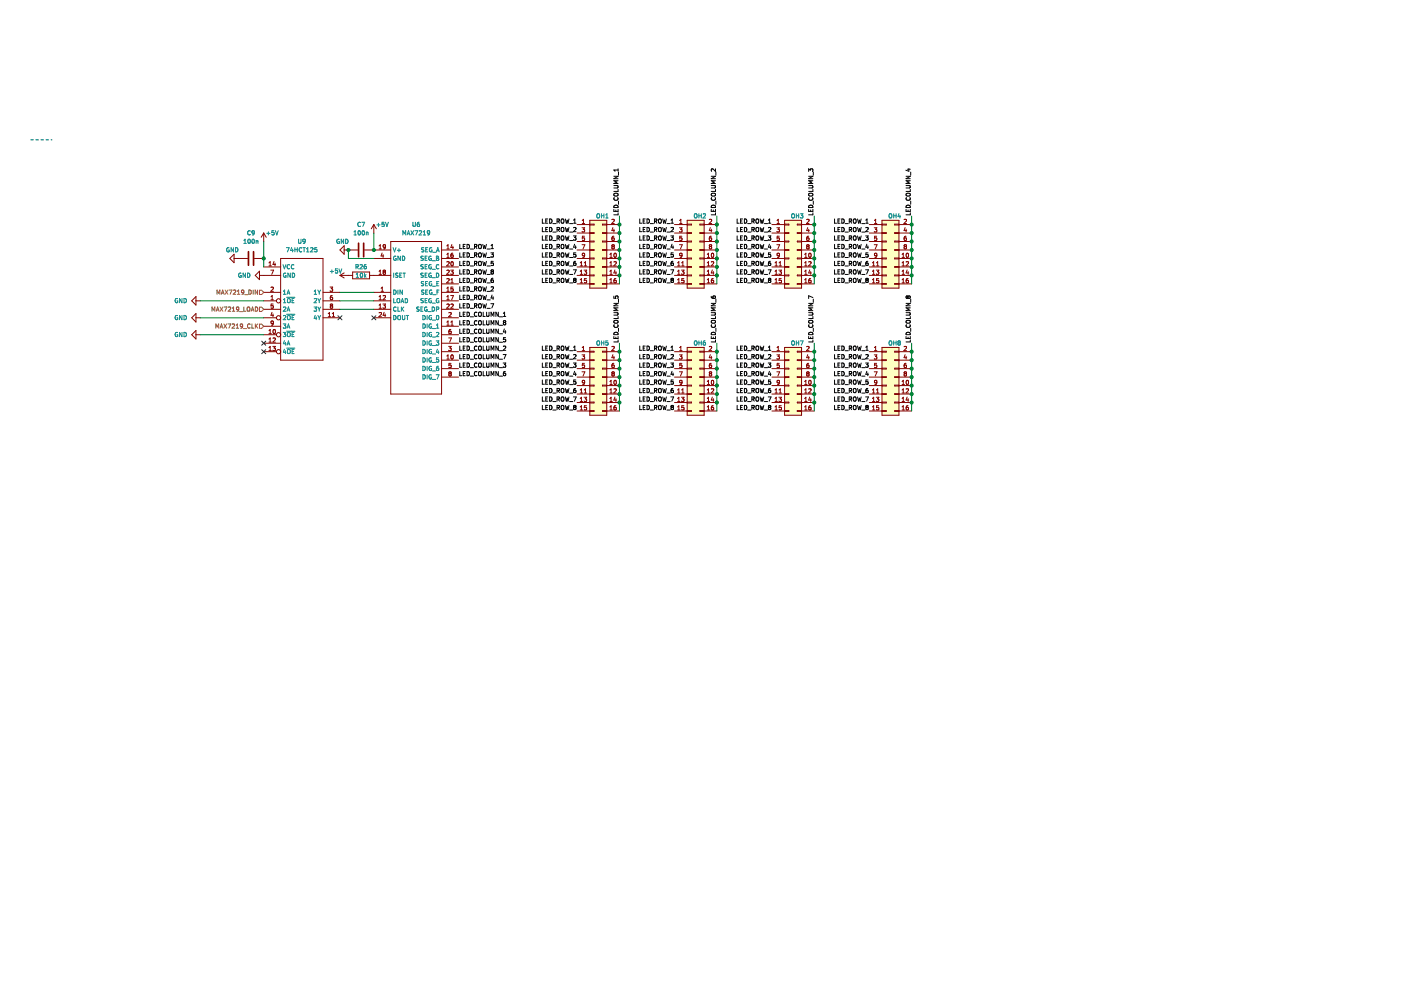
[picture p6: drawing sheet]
<svg xmlns="http://www.w3.org/2000/svg" width="420mm" height="297mm" viewBox="0 0 420 297" stroke-linecap="round" stroke-linejoin="round" font-family="sans-serif">
<path d="M.3 0h419.9v297h-419.9z" fill-rule="evenodd" fill="#fff" stroke="#fff" stroke-width=".3"/>
<path d="M74.5 75.4v4.1M76 75.4v4.1M107.5 72.9v4.1M109.1 72.9v4.1" fill="none" stroke="#840000" stroke-width=".51"/>
<g fill="none" stroke="#840000" stroke-width=".3">
<path d="M70.2 77.5h4.1M70.2 76.2v2.5l-1.3-1.2zM76.3 77.5h2.8M79.1 69.9l-.8 1.2M79.1 69.9v2.5M79.1 69.9l.7 1.2M80.7 79.7h.7M80.7 78.8l.3-.4v1.3M82.2 78.4l-.3 .9h.8M82.5 78.9v.8M84.2 77.5h12.7v30.5h-12.7zM103.2 74.9h4.1"/>
<path d="M103.2 73.7v2.5l-1.3-1.3zM109.3 74.9h7.9M112.1 77.5h5.1M112.1 67.3l-.8 1.3M112.1 67.3v2.6M112.1 67.3l.8 1.3M113.7 74.6h.7M113.7 73.7l.3-.4v1.3M114.6 75.8l-.3 .9h.8M114.9 76.3v.9M115.6 73.9l-.2 .2h-.4v-.6l.4-.2 .2 .3v.7l-.6 .3M117.2 72.4h15.2v45.7h-15.2z"/>
<path d="M132.4 74.9h5.1M132.4 77.5h5.1M134 77.2h.7M134 78.5l.5-.1 .2 .4-.8 .9h.8M134 74.6h.7M134 73.7l.4-.4v1.3M134 76.3l.4-.4v1.3M135.3 78.5l.2-.1a.62 .62 0 0 1 .5 .7 .62 .62 0 0 1-.6 .5l-.2-.4zM135.5 73.3l-.3 .9h.8M135.8 75.9l-.5 .3-.1 .7 .3 .3 .4-.2-.1-.6h-.3l-.3 .2M135.8 73.8v.8M173.1 74.9h3.8"/>
<path d="M173.1 67.3h3.8M173.1 77.5h3.8M173.1 69.9h3.8M173.1 72.4h3.8M174 79.7h.7M174 78.8l.4-.4v1.3M174.6 68.3h.7l-.4 .5 .4 .1v.5h-.7M174.6 73.3h.8l-.5 1.3M174.6 67h.7M174.6 66.1l.4-.4v1.3M175.2 79.7h.7M175.2 78.8l.4-.4v1.3"/>
<path d="M175.3 70.8h-.6l-.1 .6h.6l.1 .6h-.7M175.3 76.4l-.2 .3-.4-.1v-.6l.4-.1 .2 .2v.8l-.6 .3M176.9 79.9h1.3v.2h-1.3M176.9 77.3h1.3v.3h-1.3M176.9 74.8h1.3v.3h-1.3M176.9 72.3h1.3v.2h-1.3M176.9 69.7h1.3v.3h-1.3M176.9 67.2h1.3v.2h-1.3M176.9 66h5.1v20.4h-5.1zM182 74.9h3.8M182 79.9h-1.3v.2h1.3M182 77.3h-1.3v.3h1.3"/>
<path d="M182 74.8h-1.3v.3h1.3M182 72.3h-1.3v.2h1.3M182 69.7h-1.3v.3h1.3M182 67.2h-1.3v.2h1.3M182 67.3h3.8M182 77.5h3.8M182 69.9h3.8M182 72.4h3.8M182.9 77.2h.7M182.9 79.7h.7M182.9 76.3l.4-.4v1.3M182.9 78.8l.4-.4v1.3"/>
<path d="M183.5 65.8l.5-.1 .2 .4-.8 .9h.8M183.5 71.4v.4l.2 .3 .5-.1v-.6M183.5 73.6l.2-.3 .5 .3M183.5 73.6h.1M183.5 73.6l.2 .3M183.6 71.4l-.1 .1M183.7 73.9h.3M183.7 73.9l-.2 .2 .1 .4 .5 .1M183.8 68.2l-.3 .9h.8M184 73.9l.2 .2v.4M184.1 78.5l.5-.1 .2 .4-.8 .9h.8M184.1 70.8l-.4 .1-.2 .5"/>
<path d="M184.1 71.4h-.5M184.1 68.7v.8M184.1 71.4h.1M184.2 74.5l-.1 .1M184.2 76l.2-.1a.62 .62 0 0 1 .5 .6 .62 .62 0 0 1-.6 .6l-.2-.4zM184.2 73.6l-.2 .3M184.2 73.6h.1M202.3 74.9h3.8M202.3 67.3h3.8M202.3 77.5h3.8M202.3 69.9h3.8M202.3 72.4h3.8"/>
<path d="M203.2 79.7h.7M203.2 78.8l.4-.4v1.3M203.8 68.3h.7l-.4 .5 .4 .1v.5h-.7M203.8 73.3h.8l-.5 1.3M203.8 67h.7M203.8 66.1l.4-.4v1.3M203.9 71.4h.5M203.9 71.4h-.1M204.4 79.7h.8M204.4 78.8l.4-.4v1.3M204.4 71.4h.1M204.5 70.8h-.6l-.1 .6"/>
<path d="M204.5 71.4l-.1 .6h-.6M204.5 76.4l-.2 .3-.4-.1v-.6l.4-.1 .2 .2v.8l-.6 .3M206.1 79.9h1.3v.2h-1.3M206.1 77.3h1.3v.3h-1.3M206.1 74.8h1.3v.3h-1.3M206.1 72.3h1.3v.2h-1.3M206.1 69.7h1.3v.3h-1.3M206.1 67.2h1.3v.2h-1.3M206.1 66h5.1v20.4h-5.1zM211.2 74.9h3.8M211.2 79.9h-1.3v.2h1.3M211.2 77.3h-1.3v.3h1.3"/>
<path d="M211.2 74.8h-1.3v.3h1.3M211.2 72.3h-1.3v.2h1.3M211.2 69.7h-1.3v.3h1.3M211.2 67.2h-1.3v.2h1.3M211.2 67.3h3.8M211.2 77.5h3.8M211.2 69.9h3.8M211.2 72.4h3.8M212.1 77.2h.7M212.1 79.7h.7M212.1 76.3l.4-.4v1.3M212.1 78.8l.4-.4v1.3"/>
<path d="M212.7 65.8l.5-.1 .2 .4-.7 .9h.7M212.7 73.6l.3-.3 .4 .3M212.7 73.6h.1M212.7 73.6l.3 .3M213 73.9h.2M213 73.9l-.3 .2 .3 .5 .4-.2-.2-.5M213 68.2l-.3 .9h.8M213.3 78.5l.5-.1 .2 .4-.7 .9h.7M213.3 70.8l-.5 .3-.1 .7 .3 .3 .4-.1-.1-.6-.3-.1-.3 .2M213.3 68.7v.8M213.4 76l.2-.1a.62 .62 0 0 1 .5 .6 .62 .62 0 0 1-.6 .6l-.2-.4zM213.4 73.6h.1"/>
<path d="M213.4 73.6l-.2 .3M231.5 74.9h3.8M231.5 67.3h3.8M231.5 77.5h3.8M231.5 69.9h3.8M231.5 72.4h3.8M232.4 78.8l.4-.4v1.3M232.4 79.7h.8M233 68.3h.8l-.5 .5 .4 .1v.5h-.7M233 73.3h.8l-.5 1.3M233 66.1l.4-.4v1.3M233 67h.8"/>
<path d="M233.5 77.1l-.3 .1M233.6 77l-.1 .1M233.6 78.8l.4-.4v1.3M233.6 79.7h.8M233.7 70.8h-.6l-.1 .6h.6l.1 .6h-.7M233.8 76.4l-.3 .3-.3-.1-.1-.6 .4-.1 .3 .2-.2 .9M235.3 66h5.1v20.4h-5.1zM235.3 67.2h1.3v.2h-1.3M235.3 69.7h1.3v.3h-1.3M235.3 72.3h1.3v.2h-1.3M235.3 74.8h1.3v.3h-1.3M235.3 77.3h1.3v.3h-1.3"/>
<path d="M235.3 79.9h1.3v.2h-1.3M240.4 74.9h3.8M240.4 67.2h-1.3v.2h1.3M240.4 69.7h-1.3v.3h1.3M240.4 72.3h-1.3v.2h1.3M240.4 74.8h-1.3v.3h1.3M240.4 77.3h-1.3v.3h1.3M240.4 79.9h-1.3v.2h1.3M240.4 67.3h3.8M240.4 77.5h3.8M240.4 69.9h3.8M240.4 72.4h3.8"/>
<path d="M241.3 76.3l.4-.4v1.3M241.3 78.8l.4-.4v1.3M241.3 77.2h.7M241.3 79.7h.7M241.9 65.8l.5-.1 .2 .4-.7 .9h.7M241.9 73.6h.1M241.9 73.6l.3-.3 .4 .3M241.9 73.6l.3 .3M242 71.4l-.1 .1M242 74.5v.1M242 71.4h.1M242.2 73.9l-.3 .2 .1 .4"/>
<path d="M242.2 73.9h.2M242.2 68.2l-.3 .9h.8M242.4 73.9l.2 .2v.4l-.6 .1M242.5 78.5l.5-.1 .3 .4-.8 .9h.8M242.5 68.7v.8M242.5 70.8l-.3 .1-.3 .5 .1 .6h.5l.1-.6h-.6M242.6 76l.2-.1a.62 .62 0 0 1 .5 .6 .62 .62 0 0 1-.6 .6l-.2-.4zM242.6 73.6h.1M242.6 73.6l-.2 .3M260.7 74.9h3.8M260.7 67.3h3.8M260.7 77.5h3.8"/>
<path d="M260.7 69.9h3.8M260.7 72.4h3.8M261.6 79.7h.8M261.6 78.8l.4-.4v1.3M262.2 68.3h.8l-.5 .5 .4 .1v.5h-.7M262.2 73.3h.8l-.5 1.3M262.2 67h.8M262.2 66.1l.4-.4v1.3M262.8 79.7h.8M262.8 78.8l.4-.4v1.3M262.9 70.8h-.6l-.1 .6h.6l.1 .6h-.7M263 76.4l-.3 .3-.3-.1-.1-.6 .4-.1 .3 .2-.1 .8-.5 .3"/>
<path d="M264.5 66h5.1v20.4h-5.1zM264.5 67.2h1.3v.2h-1.3M264.5 69.7h1.3v.3h-1.3M264.5 72.3h1.3v.2h-1.3M264.5 74.8h1.3v.3h-1.3M264.5 77.3h1.3v.3h-1.3M264.5 79.9h1.3v.2h-1.3M269.6 74.9h3.8M269.6 79.9h-1.3v.2h1.3M269.6 77.3h-1.3v.3h1.3M269.6 74.8h-1.3v.3h1.3M269.6 72.3h-1.3v.2h1.3"/>
<path d="M269.6 69.7h-1.3v.3h1.3M269.6 67.2h-1.3v.2h1.3M269.6 67.3h3.8M269.6 77.5h3.8M269.6 69.9h3.8M269.6 72.4h3.8M270.5 78.8l.4-.4v1.3M270.5 77.2h.8M270.5 76.3l.4-.4v1.3M270.5 79.7h.8M271.1 65.8l.5-.1 .3 .4-.8 .9h.8M271.1 73.6h.1"/>
<path d="M271.1 73.6l.3-.3 .5 .3M271.1 73.6l.3 .3M271.4 73.9l-.3 .2 .3 .5 .5-.2-.3-.5M271.4 73.9h.2M271.4 68.2l-.3 .9h.8M271.7 70.8l-.5 .3-.1 .7 .3 .3 .4-.1-.1-.6-.3-.1-.3 .2M271.7 78.5l.5-.1 .3 .4-.8 .9h.8M271.7 68.7v.8M271.9 76l.1-.1a.62 .62 0 0 1 .5 .6 .62 .62 0 0 1-.6 .6l-.2-.4zM271.9 73.6l-.3 .3M271.9 73.6h.1M272.3 77v.1"/>
<path d="M58.8 90.2h1.2M58.8 88.9v2.5l-1.3-1.2zM58.8 94v2.5l-1.3-1.2zM58.8 99.1v2.5l-1.3-1.3zM58.8 95.3h1.2M77.8 82.6h6.4M77.8 81.3v2.5l-1.3-1.2zM79.1 90.2h3.8M79.1 80h5.1M79.1 95.3h3.8M79.1 87.6h5.1M79.1 97.8h5.1"/>
<path d="M79.1 92.7h5.1M80.7 99.1l.3-.4v1.3M81.2 81h.9l-.6 1.2M81.3 86.2l.4-.2 .3 .4-.8 .9h.8M81.3 89.9h.7M81.3 89l.3-.4v1.3M81.6 93.6l-.3 .9h.8M81.9 94.1v.8M81.9 91.1h-.6v.6h.6v.6h-.6M82 96.8l-.3 .2-.3-.1-.1-.6 .4-.1 .3 .3-.1 .7-.5 .3M82 98.9l.2-.2a.62 .62 0 0 1 .4 .7 .62 .62 0 0 1-.5 .6l-.2-.5zM96.9 90.2h5"/>
<path d="M96.9 95.3h5M96.9 87.6h5M96.9 92.7h5M98.4 94.9h.8M98.4 94l.4-.3v1.2M99 86h.8l-.5 .5 .4 .2v.5h-.7M99 91.4l.3-.3 .5 .3M99 91.4h.1M99 91.4l.3 .3M99.3 91.7l-.3 .2 .3 .5 .5-.2-.3-.5M99.3 91.7h.2M99.6 88.6l-.5 .3-.1 .7 .3 .3 .4-.2-.1-.6h-.3l-.3 .2"/>
<path d="M99.6 94.9h.8M99.6 94l.4-.3v1.2M99.8 91.4h.1M99.8 91.4l-.3 .3M101.9 82.6h3.9M101.9 82.6l1.3 .7M103.2 81.8l-1.3 .8M105.8 81.5h5v2.1h-5zM110.8 82.6h6.4M112.1 90.2h5.1M112.1 95.3h5.1M112.1 87.6h5.1"/>
<path d="M112.1 92.7h5.1M113.7 82.2h.7M113.7 89.9h.7M113.7 81.3l.3-.3v1.2M113.7 89l.3-.4v1.3M113.7 91.5l.3-.4v1.3M113.7 92.4h.7M113.7 93.8l.5-.1 .2 .3-.8 .9h.8M114.3 87.3h.7M114.3 86.4l.3-.4v1.3M114.8 91.1h.8l-.4 .5 .4 .1v.6h-.8M114.9 88.7l.5-.1 .2 .4-.8 .9h.8"/>
<path d="M115.1 81.5l-.2 .3 .2 .4 .5-.2-.2-.5M115.1 81.5l-.2-.2 .2-.3 .5 .2-.2 .3M115.1 81.5h.3M115.2 93.6l-.3 .9h.8M115.5 94.1v.8M132.4 90.2h5.1M132.4 80h5.1M132.4 82.6h5.1M132.4 85.1h5.1M132.4 95.3h5.1M132.4 87.6h5.1M132.4 97.8h5.1"/>
<path d="M132.4 92.7h5.1M134 81.1l.5-.1 .2 .3-.8 .9h.8M134 83.6l.5-.1 .2 .4-.8 .9h.8M134 87.3h.7M134 86.4l.4-.4v1.3M134 89l.4-.4v1.3M134 96.6l.4-.4v1.3M134 97.5h.7M134 89.9h.7M134 91.2l.5-.1 .2 .4-.8 .9h.8M134.6 93.8l.5-.1 .2 .3-.8 .9h.8M135.2 81h.7l-.4 .5 .4 .1v.5h-.7"/>
<path d="M135.2 88.6h.8l-.5 1.3M135.2 84.8h.7M135.2 91.2l.5-.1 .2 .4-.7 .9h.7M135.2 97.5h.7M135.2 83.9l.4-.4v1.3M135.2 96.6l.4-.4v1.3M135.2 98.7l-.5 .4-.1 .7 .2 .2 .5-.1-.1-.6-.4-.1-.2 .3M135.9 86h-.6l-.1 .7 .6-.1 .1 .6h-.7M173.1 80h3.8M173.1 82.6h3.8M173.1 85.1h3.8M174 82.2h.7"/>
<path d="M174 84.8h.7M174 81.3l.4-.3v1.2M174 83.9l.4-.4v1.3M175.2 81h.7l-.4 .5 .4 .1v.5h-.7M175.9 83.5h-.6l-.1 .6h.6l.1 .6h-.7M176.9 85h1.3v.2h-1.3M176.9 82.4h1.3v.3h-1.3M182 85h-1.3v.2h1.3M182 82.4h-1.3v.3h1.3M182 80h3.8M182 82.6h3.8M182 85.1h3.8"/>
<path d="M182.9 82.2h.7M182.9 84.8h.7M182.9 81.3l.4-.3v1.2M182.9 83.9l.4-.4v1.3M184.4 80.9l-.3 .9h.8M184.7 83.5l-.5 .3-.1 .7 .2 .3 .5-.1-.1-.6-.4-.1-.2 .2M184.7 81.4v.8M202.3 80h3.8M202.3 82.6h3.8M202.3 85.1h3.8M203.2 82.2h.7M203.2 84.8h.7"/>
<path d="M203.2 81.3l.4-.3v1.2M203.2 83.9l.4-.4v1.3M204.4 81h.8l-.5 .5 .4 .1v.5h-.7M205.1 83.5h-.6l-.1 .6h.6l.1 .6h-.7M206.1 85h1.3v.2h-1.3M206.1 82.4h1.3v.3h-1.3M211.2 85h-1.3v.2h1.3M211.2 82.4h-1.3v.3h1.3M211.2 80h3.8M211.2 82.6h3.8M211.2 85.1h3.8M212.1 82.2h.7"/>
<path d="M212.1 84.8h.7M212.1 81.3l.4-.3v1.2M212.1 83.9l.4-.4v1.3M213.5 83.6l-.2 .9 .3 .3 .4-.1-.1-.6-.3-.1-.3 .2M213.6 83.6h-.1M213.6 80.9l-.3 .9h.8M213.9 83.5l-.3 .1M213.9 81.4v.8M231.5 80h3.8M231.5 82.6h3.8M231.5 85.1h3.8M232.4 81.3l.4-.3v1.2"/>
<path d="M232.4 83.9l.4-.4v1.3M232.4 82.2h.8M232.4 84.8h.8M233.6 81h.8l-.5 .5 .4 .1v.5h-.7M234.3 83.5h-.6l-.1 .6h.6l.1 .6h-.7M235.3 82.4h1.3v.3h-1.3M235.3 85h1.3v.2h-1.3M240.4 82.4h-1.3v.3h1.3M240.4 85h-1.3v.2h1.3M240.4 80h3.8M240.4 82.6h3.8M240.4 85.1h3.8"/>
<path d="M241.3 81.3l.4-.3v1.2M241.3 83.9l.4-.4v1.3M241.3 82.2h.7M241.3 84.8h.7M242.8 80.9l-.3 .9h.8M243.1 83.5l-.5 .3-.1 .7 .3 .3 .4-.1-.1-.6-.3-.1-.3 .2M243.1 81.4v.8M260.7 80h3.8M260.7 82.6h3.8M260.7 85.1h3.8M261.6 81.3l.4-.3v1.2M261.6 83.9l.4-.4v1.3"/>
<path d="M261.6 82.2h.8M261.6 84.8h.8M262.8 81h.8l-.4 .5 .3 .1v.5h-.7M263.5 83.5h-.6l-.1 .6h.7v.6h-.7M264.5 85h1.3v.2h-1.3M264.5 82.4h1.3v.3h-1.3M269.6 85h-1.3v.2h1.3M269.6 82.4h-1.3v.3h1.3M269.6 80h3.8M269.6 82.6h3.8M269.6 85.1h3.8M270.5 81.3l.4-.3v1.2"/>
<path d="M270.5 83.9l.4-.4v1.3M270.5 82.2h.8M270.5 84.8h.8M272 80.9l-.3 .9h.8M272.3 83.5l-.5 .3-.1 .7 .3 .3 .4-.1-.1-.6-.3-.1-.3 .2M272.3 81.4v.8M58.8 100.3h1.2M79.1 105.4h3.8M79.1 100.3h3.8M79.1 102.9h5.1M80.7 105.1h.7M80.7 100h.7"/>
<path d="M80.7 101.7l.3-.4v1.3M80.7 104.2l.3-.4v1.3M80.7 102.6h.7M81.8 103.8h.8l-.4 .5 .3 .1v.6h-.7M81.9 101.4l.5-.1 .2 .4-.8 .9h.8M132.4 105.4h5.1M132.4 108h5.1M132.4 110.5h5.1M132.4 113h5.1M132.4 100.3h5.1M132.4 102.9h5.1M134 107.6h.7"/>
<path d="M134 106.7l.4-.3v1.2M134.5 103.8h.8l-.4 .5 .4 .1v.6h-.8M134.5 101.3h.9l-.6 1.3M134.8 112l-.2-.2 .2-.4 .5 .3-.2 .3M134.8 112h.3M134.8 112l-.2 .2 .2 .5 .5-.2-.2-.5M135.3 108.9h-.6l-.1 .6h.6l.1 .6h-.7M135.3 106.5l.1-.1a.55 .55 0 0 1 .6 .6 .55 .55 0 0 1-.7 .5zM135.8 106.4v.1M173.1 105.4h3.8M173.1 115.6h3.8M173.1 118.1h3.8"/>
<path d="M173.1 108h3.8M173.1 110.5h3.8M173.1 113h3.8M174 117.8h.7M174 116.9l.4-.4v1.3M174 119.4l.4-.3v1.2M174.6 106.4h.7l-.4 .5 .4 .1v.5h-.7M174.6 111.4h.8l-.5 1.3M174.6 105.1h.7M174.6 104.2l.4-.4v1.3M175.2 119.1h.7l-.4 .5 .4 .1v.5h-.7M175.2 117.8h.7"/>
<path d="M175.2 116.9l.4-.4v1.3M175.3 108.9h-.6l-.1 .6h.6l.1 .6h-.7M175.3 114.5l-.2 .3-.4-.1v-.6l.4-.1 .2 .2v.8l-.6 .3M176.9 118h1.3v.2h-1.3M176.9 115.4h1.3v.3h-1.3M176.9 112.9h1.3v.3h-1.3M176.9 110.4h1.3v.2h-1.3M176.9 107.8h1.3v.3h-1.3M176.9 105.3h1.3v.2h-1.3M176.9 104.1h5.1v20.4h-5.1zM182 118h-1.3v.2h1.3M182 115.4h-1.3v.3h1.3"/>
<path d="M182 112.9h-1.3v.3h1.3M182 110.4h-1.3v.2h1.3M182 107.8h-1.3v.3h1.3M182 105.3h-1.3v.2h1.3M182 105.4h3.8M182 115.6h3.8M182 118.1h3.8M182 108h3.8M182 110.5h3.8M182 113h3.8M182.9 115.3h.7M182.9 117.8h.7"/>
<path d="M182.9 114.4l.4-.4v1.3M182.9 116.9l.4-.4v1.3M182.9 119.4l.4-.3v1.2M183.6 103.9h.5M183.6 103.9h-.1M183.7 112l-.2-.2 .2-.4 .5 .3-.2 .3M183.7 112h.3M183.7 112l-.2 .2 .2 .5 .5-.1v-.5M183.8 106.3l-.3 .9h.8M184 112l.1 .1M184.1 116.6l.5-.1 .2 .4-.8 .9h.8M184.1 108.9l-.5 .3-.1 .7 .2 .3 .5-.1-.1-.6-.4-.1-.2 .2"/>
<path d="M184.1 106.8v.8M184.1 103.9h.1M184.1 112.1h.1M184.2 103.9v.5l-.8 .7h.8M184.2 114.1l.2-.1a.62 .62 0 0 1 .5 .6 .62 .62 0 0 1-.6 .6l-.2-.4zM184.4 119l-.3 .9h.8M184.7 119.5v.8M202.3 105.4h3.8M202.3 115.6h3.8M202.3 118.1h3.8M202.3 108h3.8M202.3 110.5h3.8"/>
<path d="M202.3 113h3.8M203.2 117.8h.7M203.2 116.9l.4-.4v1.3M203.2 119.4l.4-.3v1.2M203.8 106.4h.7l-.4 .5 .4 .1v.5h-.7M203.8 111.4h.8l-.5 1.3M203.8 105.1h.7M203.8 104.2l.4-.4v1.3M204.4 119.1h.8l-.5 .5 .4 .1v.5h-.7M204.4 117.8h.8M204.4 116.9l.4-.4v1.3M204.5 108.9h-.6l-.1 .6h.6l.1 .6h-.7"/>
<path d="M204.5 114.5l-.2 .3-.4-.1v-.6l.4-.1 .2 .2v.8l-.6 .3M206.1 118h1.3v.2h-1.3M206.1 115.4h1.3v.3h-1.3M206.1 112.9h1.3v.3h-1.3M206.1 110.4h1.3v.2h-1.3M206.1 107.8h1.3v.3h-1.3M206.1 105.3h1.3v.2h-1.3M206.1 104.1h5.1v20.4h-5.1zM211.2 118h-1.3v.2h1.3M211.2 115.4h-1.3v.3h1.3M211.2 112.9h-1.3v.3h1.3M211.2 110.4h-1.3v.2h1.3"/>
<path d="M211.2 107.8h-1.3v.3h1.3M211.2 105.3h-1.3v.2h1.3M211.2 105.4h3.8M211.2 115.6h3.8M211.2 118.1h3.8M211.2 108h3.8M211.2 110.5h3.8M211.2 113h3.8M212.1 115.3h.7M212.1 117.8h.7M212.1 114.4l.4-.4v1.3M212.1 116.9l.4-.4v1.3"/>
<path d="M212.1 119.4l.4-.3v1.2M212.7 103.9l.5-.1 .2 .4-.7 .9h.7M213 112l-.3-.2 .3-.4 .4 .3-.2 .3M213 112h.2M213 112l-.3 .2 .3 .5 .4-.2-.2-.5M213 106.3l-.3 .9h.8M213.3 116.6l.5-.1 .2 .4-.7 .9h.7M213.3 108.9l-.5 .3-.1 .7 .3 .3 .4-.1-.1-.6-.3-.1-.3 .2M213.3 106.8v.8M213.4 114.1l.2-.1a.62 .62 0 0 1 .5 .6 .62 .62 0 0 1-.6 .6l-.2-.4zM213.6 119l-.3 .9h.8M213.9 119.5v.8"/>
<path d="M231.5 105.4h3.8M231.5 115.6h3.8M231.5 118.1h3.8M231.5 108h3.8M231.5 110.5h3.8M231.5 113h3.8M232.4 117.8h.8M232.4 116.9l.4-.4v1.3M232.4 119.4l.4-.3v1.2M233 106.4h.8l-.5 .5 .4 .1v.5h-.7M233 111.4h.8l-.5 1.3M233 105.1h.8"/>
<path d="M233 104.2l.4-.4v1.3M233.5 115.2l-.3 .1M233.6 119.1h.8l-.5 .5 .4 .1v.5h-.7M233.6 115.1l-.1 .1M233.6 117.8h.8M233.6 116.9l.4-.4v1.3M233.7 108.9h-.6l-.1 .6h.6l.1 .6h-.7M233.8 114.5l-.3 .3-.3-.1-.1-.6 .4-.1 .3 .2-.2 .9M235.3 104.1h5.1v20.4h-5.1zM235.3 105.3h1.3v.2h-1.3M235.3 107.8h1.3v.3h-1.3M235.3 110.4h1.3v.2h-1.3"/>
<path d="M235.3 112.9h1.3v.3h-1.3M235.3 115.4h1.3v.3h-1.3M235.3 118h1.3v.2h-1.3M240.4 118h-1.3v.2h1.3M240.4 115.4h-1.3v.3h1.3M240.4 112.9h-1.3v.3h1.3M240.4 110.4h-1.3v.2h1.3M240.4 107.8h-1.3v.3h1.3M240.4 105.3h-1.3v.2h1.3M240.4 105.4h3.8M240.4 115.6h3.8M240.4 118.1h3.8"/>
<path d="M240.4 108h3.8M240.4 110.5h3.8M240.4 113h3.8M241.3 115.3h.7M241.3 114.4l.4-.4v1.3M241.3 116.9l.4-.4v1.3M241.3 119.4l.4-.3v1.2M241.3 117.8h.7M241.9 103.9l.5-.1 .2 .4-.7 .9h.7M242 112.1h.1M242.2 112l-.3-.2 .3-.4 .4 .3-.2 .3M242.2 112h.2"/>
<path d="M242.2 112l-.2 .1M242.2 106.3l-.3 .9h.8M242.4 112l.2 .2-.2 .5-.4-.1v-.5M242.5 116.6l.5-.1 .3 .4-.8 .9h.8M242.5 106.8v.8M242.5 108.9l-.5 .3-.1 .7 .3 .3 .4-.1-.1-.6-.3-.1-.3 .2M242.6 114.1l.2-.1a.62 .62 0 0 1 .5 .6 .62 .62 0 0 1-.6 .6l-.2-.4zM242.8 119l-.3 .9h.8M243.1 119.5v.8M260.7 105.4h3.8M260.7 115.6h3.8M260.7 118.1h3.8"/>
<path d="M260.7 108h3.8M260.7 110.5h3.8M260.7 113h3.8M261.6 117.8h.8M261.6 116.9l.4-.4v1.3M261.6 119.4l.4-.3v1.2M262.2 106.4h.8l-.5 .5 .4 .1v.5h-.7M262.2 111.4h.8l-.5 1.3M262.2 105.1h.8M262.2 104.2l.4-.4v1.3M262.8 119.1h.8l-.4 .5 .3 .1v.5h-.7M262.8 117.8h.8"/>
<path d="M262.8 116.9l.4-.4v1.3M262.9 108.9h-.6l-.1 .6h.6l.1 .6h-.7M263 114.5l-.3 .3-.3-.1-.1-.6 .4-.1 .3 .2-.1 .8-.5 .3M264.5 118h1.3v.2h-1.3M264.5 115.4h1.3v.3h-1.3M264.5 112.9h1.3v.3h-1.3M264.5 110.4h1.3v.2h-1.3M264.5 107.8h1.3v.3h-1.3M264.5 105.3h1.3v.2h-1.3M264.5 104.1h5.1v20.4h-5.1zM269.6 118h-1.3v.2h1.3M269.6 115.4h-1.3v.3h1.3"/>
<path d="M269.6 112.9h-1.3v.3h1.3M269.6 110.4h-1.3v.2h1.3M269.6 107.8h-1.3v.3h1.3M269.6 105.3h-1.3v.2h1.3M269.6 105.4h3.8M269.6 115.6h3.8M269.6 118.1h3.8M269.6 108h3.8M269.6 110.5h3.8M269.6 113h3.8M270.5 115.3h.8M270.5 117.8h.8"/>
<path d="M270.5 114.4l.4-.4v1.3M270.5 116.9l.4-.4v1.3M270.5 119.4l.4-.3v1.2M271.1 103.9l.5-.1 .3 .4-.8 .9h.8M271.4 112l-.3-.2 .3-.4 .5 .3-.3 .3M271.4 112h.2M271.4 112l-.3 .2 .3 .5 .5-.2-.3-.5M271.4 106.3l-.3 .9h.8M271.7 116.6l.5-.1 .3 .4-.8 .9h.8M271.7 108.9l-.5 .3-.1 .7 .3 .3 .4-.1-.1-.6-.3-.1-.3 .2M271.7 106.8v.8M271.9 114.1l.1-.1a.62 .62 0 0 1 .5 .6 .62 .62 0 0 1-.6 .6l-.2-.4z"/>
<path d="M272 119l-.3 .9h.8M272.3 119.5v.8M272.3 115.1v.1M173.1 120.7h3.8M173.1 123.2h3.8M174 120.3h.7M174 122.9h.7M174 122l.4-.4v1.3M175.9 121.6h-.6l-.1 .6h.6l.1 .6h-.7M176.9 123.1h1.3v.2h-1.3M176.9 120.5h1.3v.3h-1.3M182 123.1h-1.3v.2h1.3"/>
<path d="M182 120.5h-1.3v.3h1.3M182 120.7h3.8M182 123.2h3.8M182.9 120.3h.7M182.9 122.9h.7M182.9 122l.4-.4v1.3M184.7 121.6l-.5 .3-.1 .7 .2 .3 .5-.1-.1-.6-.4-.1-.2 .2M202.3 120.7h3.8M202.3 123.2h3.8M203.2 120.3h.7M203.2 122.9h.7M203.2 122l.4-.4v1.3"/>
<path d="M205.1 121.6h-.6l-.1 .6h.6l.1 .6h-.7M206.1 123.1h1.3v.2h-1.3M206.1 120.5h1.3v.3h-1.3M211.2 123.1h-1.3v.2h1.3M211.2 120.5h-1.3v.3h1.3M211.2 120.7h3.8M211.2 123.2h3.8M212.1 120.3h.7M212.1 122.9h.7M212.1 122l.4-.4v1.3M213.9 121.6l-.5 .3-.1 .7 .3 .3 .4-.1-.1-.6-.3-.1-.3 .2M231.5 120.7h3.8"/>
<path d="M231.5 123.2h3.8M232.4 122l.4-.4v1.3M232.4 120.3h.8M232.4 122.9h.8M234.3 121.6h-.6l-.1 .6h.6l.1 .6h-.7M235.3 123.1h1.3v.2h-1.3M235.3 120.5h1.3v.3h-1.3M240.4 123.1h-1.3v.2h1.3M240.4 120.5h-1.3v.3h1.3M240.4 120.7h3.8M240.4 123.2h3.8M241.3 122l.4-.4v1.3"/>
<path d="M241.3 120.3h.7M241.3 122.9h.7M243.1 121.6l-.5 .3-.1 .7 .3 .3 .4-.1-.1-.6-.3-.1-.3 .2M260.7 120.7h3.8M260.7 123.2h3.8M261.6 120.3h.8M261.6 122.9h.8M261.6 122l.4-.4v1.3M263.5 121.6h-.6l-.1 .6h.7v.6h-.7M264.5 123.1h1.3v.2h-1.3M264.5 120.5h1.3v.3h-1.3M269.6 123.1h-1.3v.2h1.3"/>
<path d="M269.6 120.5h-1.3v.3h1.3M269.6 120.7h3.8M269.6 123.2h3.8M270.5 120.3h.8M270.5 122.9h.8M270.5 122l.4-.4v1.3M272.3 121.6l-.5 .3-.1 .7 .3 .3 .4-.1-.1-.6-.3-.1-.3 .2"/>
<circle cx="83.5" cy="90.2" r=".64"/>
<circle cx="83.5" cy="95.3" r=".64"/>
<circle cx="83.5" cy="100.3" r=".64"/>
<circle cx="83.5" cy="105.4" r=".64"/>
</g>
<g fill="none" stroke="#008484" stroke-width=".3">
<path d="M68.7 74.3a.58 .58 0 0 0-.7 .6 .58 .58 0 0 0 .8 .5v-.4h-.3M70 74.2v1.3l-.7-1.3v1.3M70.6 74.2a.64 .64 0 0 1 .8 .7 .64 .64 0 0 1-.8 .6zM73.1 73h.8M73.1 72.1l.4-.4v1.3M74.5 71.8l.1-.1a.62 .62 0 0 1 .5 .7 .62 .62 0 0 1-.6 .5l-.2-.4zM75.1 69.3a.56 .56 0 0 0-.8 .5 .56 .56 0 0 0 .8 .5M75.7 71.8l.2-.1a.62 .62 0 0 1 .4 .7 .62 .62 0 0 1-.6 .5l-.2-.4zM76.3 69.7l-.3 .2h-.3l-.1-.6 .4-.1 .3 .2-.1 .7-.5 .3M76.8 72.1v.9M76.8 72.2h.5l.1 .8M80 69.9h1"/>
<path d="M80.5 69.5v.9M82.2 69.2h-.6l-.1 .6 .6-.1 .1 .6h-.7M82.6 69.2l.4 1.2 .4-1.2M84.9 79.3l.4 1.3 .4-1.3M85.9 74.2h.8l-.5 1.3M86.9 79.4a.56 .56 0 0 0-.8 .6 .56 .56 0 0 0 .8 .5M87.5 74.2l-.3 .9h.7M87.8 74.7v.8M88.1 79.4a.56 .56 0 0 0-.8 .6 .56 .56 0 0 0 .8 .5M88.4 74.8h.8M88.4 74.2v1.3M89.2 74.2v1.3"/>
<path d="M89.5 71.7v1l.3 .3 .5-.3v-1M90.5 74.4a.56 .56 0 0 0-.8 .5 .56 .56 0 0 0 .8 .5M90.9 74.2h.7M91.2 74.2v1.3M91.5 72.2l-.2 .3-.4-.1v-.6l.4-.1 .2 .2v.8l-.6 .3M91.9 75.5h.8M91.9 74.6l.4-.4v1.3M93.1 74.4l.5-.2 .3 .4-.8 .9h.8M95 74.2h-.6v.6h.6v.6h-.6M101.7 71.8a.58 .58 0 0 0-.7 .5 .58 .58 0 0 0 .8 .5v-.4h-.3M103.1 71.7v1.3l-.8-1.3v1.3M103.7 71.7a.64 .64 0 0 1 .7 .6 .64 .64 0 0 1-.7 .7z"/>
<path d="M106.2 70.4h.7M106.2 69.5l.3-.3v1.2M106.8 80l.6-.1v-.5l-.6-.1v1.3M107.1 80l.4 .6M107.5 69.3l.2-.1a.62 .62 0 0 1 .4 .6 .62 .62 0 0 1-.6 .6l-.1-.5zM108 79.4l.4-.1 .3 .4-.8 .9h.8M108.1 66.7a.56 .56 0 0 0-.8 .6 .56 .56 0 0 0 .8 .5M108.5 66.6h.9l-.6 1.3M108.7 69.3l.2-.1a.62 .62 0 0 1 .4 .6 .62 .62 0 0 1-.5 .6l-.2-.5zM109.8 79.3l-.6 .3v.7l.2 .3 .4-.1v-.6l-.4-.1-.2 .2M109.8 69.7l.5-.1 .1 .8M109.8 69.6v.8"/>
<path d="M113 67.4h1M113.5 66.9v1M115.2 66.6h-.6l-.1 .6h.6l.1 .6h-.7M115.6 66.6l.4 1.3 .5-1.3M117.9 74.2l.4 1.3 .4-1.3M118.7 76.8a.58 .58 0 0 0-.7 .6 .58 .58 0 0 0 .8 .5v-.4h-.2M119.2 75h.9M119.6 74.5v1M120.1 76.8v1.2l-.8-1.2v1.2M120.7 76.8a.64 .64 0 0 1 .7 .6 .64 .64 0 0 1-.7 .6zM120.8 70.4v-1.2l.4 .9 .5-.9v1.2M122.1 70.4l.4-1.2 .4 1.2"/>
<path d="M122.2 70.1h.6M123.2 69.2l.9 1.2M123.8 66.6v1l.3 .3 .5-.3v-1M124.1 69.2l-.9 1.2M124.4 69.2h.9l-.6 1.2M125.7 66.6l-.5 .3-.1 .7 .3 .3 .4-.1-.1-.6-.3-.1-.3 .2M125.7 69.3l.5-.1 .2 .3-.7 .9h.7M126.9 70.4h.8M126.9 69.5l.4-.3v1.2M126.9 79.4l-.4-.1-.3 .3 .1 .3 .5 .1M126.9 76.8l-.6 .1a.53 .53 0 0 0 .6 .7l-.1 .4h-.6M127.1 74.3l-.6 .1a.53 .53 0 0 0 .6 .6l-.1 .4h-.6"/>
<path d="M127.5 77.4h.4M127.5 79.9h.4M127.7 74.8h.4M128.1 79.3h-.6v1.3h.6M128.1 76.8h-.6v1.2h.6M128.3 74.2h-.6v1.3h.6M128.9 69.7l-.3 .2h-.3l-.1-.6 .4-.1 .3 .2-.1 .7-.5 .3M129.3 79.4a.58 .58 0 0 0-.7 .6 .58 .58 0 0 0 .8 .5v-.5h-.3M129.3 76.8a.58 .58 0 0 0-.7 .6 .58 .58 0 0 0 .8 .5v-.4h-.3M129.5 74.3a.58 .58 0 0 0-.7 .6 .58 .58 0 0 0 .7 .5v-.4h-.2M129.6 78.2h1M129.8 75.6h1"/>
<path d="M130.9 76.8l.6 .2-.2 .4 .3 .4-.2 .2h-.5zM130.9 75.5l.4-1.3 .4 1.3M130.9 77.4h.4M131 75.1h.6M131.6 79.4a.56 .56 0 0 0-.8 .6 .56 .56 0 0 0 .8 .5M179.1 64.3l.2-.2 .5 .2-.1 1-.6-.1zM180.4 64.7h.7M180.4 64.1v1.2M181.1 64.1v1.2M181.7 65.3h.7M181.7 64.4l.3-.3v1.2M208.3 64.3l.2-.2 .5 .2-.1 1-.6-.1z"/>
<path d="M209.6 64.7h.7M209.6 64.1v1.2M210.3 64.1v1.2M210.9 64.2l.5-.1 .2 .3-.8 .9h.8M237.5 64.3l.2-.2 .5 .2-.1 1-.6-.1zM238.8 64.1v1.2M238.8 64.7h.7M239.5 64.1v1.2M240 64.1h.8l-.4 .5 .3 .1v.5h-.7M266.7 64.3l.2-.2 .5 .2-.1 1-.6-.1zM268 64.1v1.2M268 64.7h.7"/>
<path d="M268.7 64.1v1.2M269.6 64l-.3 .9h.8M269.9 64.5v.8M53.2 89.5a.58 .58 0 0 0-.7 .6 .58 .58 0 0 0 .8 .5v-.4h-.2M53.2 94.6a.58 .58 0 0 0-.7 .6 .58 .58 0 0 0 .8 .5v-.4h-.2M53.2 99.7a.58 .58 0 0 0-.7 .6 .58 .58 0 0 0 .8 .5v-.4h-.2M54.6 89.5v1.2l-.8-1.2v1.2M54.6 94.6v1.2l-.8-1.2v1.2M54.6 99.6v1.3l-.8-1.3v1.3M55.2 89.5a.64 .64 0 0 1 .7 .6 .64 .64 0 0 1-.7 .6zM55.2 94.6a.64 .64 0 0 1 .7 .6 .64 .64 0 0 1-.7 .6zM55.2 99.6a.64 .64 0 0 1 .7 .7 .64 .64 0 0 1-.7 .6z"/>
<path d="M72.3 81.9a.58 .58 0 0 0-.7 .6 .58 .58 0 0 0 .8 .5v-.4h-.3M73.6 81.9v1.2l-.7-1.2v1.2M74.2 81.9a.64 .64 0 0 1 .8 .6 .64 .64 0 0 1-.8 .6zM84.9 99.6h.8l-.4 .5 .4 .1v.6h-.8M84.9 97.1h.8l-.4 .5 .4 .1v.5h-.8M85 92.1l.5-.1 .2 .4-.8 .9h.8M85 90.7h.7M85 94.7l.5-.1 .2 .3-.8 .9h.8M85 88.2h.7M85 87.3l.4-.4v1.3M85 89.8l.4-.3v1.2M85.7 81.9a.58 .58 0 0 0-.7 .6 .58 .58 0 0 0 .8 .5v-.4h-.3"/>
<path d="M86 89.1h2.4M86 99.3h2.4M86 94.2h2.4M86.1 88.2l.4-1.3 .4 1.3M86.1 93.3l.4-1.3 .4 1.3M86.1 98.4l.4-1.3 .4 1.3M86.2 87.8h.6M86.2 92.9h.6M86.2 98h.6M86.3 89.7l.2-.2 .5 .2-.1 1-.6-.1zM86.3 94.7l.2-.1 .5 .1-.1 1.1-.6-.2zM86.3 99.8l.2-.2 .5 .2-.1 1-.6-.1z"/>
<path d="M87 81.9v1.2l-.7-1.2v1.2M87.6 90.1h.4M87.6 95.2h.4M87.7 81.9a.64 .64 0 0 1 .7 .6 .64 .64 0 0 1-.7 .6zM88.2 89.5h-.6v1.2h.6M88.2 94.6h-.6v1.2h.6M88.2 99.6h-.6v1.3h.6M94.2 92h.8l-.5 .5 .4 .1v.6h-.7M94.2 89.6l.5-.1 .3 .3-.8 .9h.8M94.2 88.2h.8M94.2 87.3l.4-.4v1.3M94.5 94.5l-.3 .9h.8"/>
<path d="M94.8 95v.8M95.3 94.6l.4 .6M95.3 86.9l.4 .7M95.3 89.5l.4 .6M95.3 92l.4 .7M95.7 87.6v.6M95.7 90.1v.6M95.7 92.7v.6M95.7 95.2v.6M96.2 94.6l-.5 .6M96.2 86.9l-.5 .7M96.2 89.5l-.5 .6"/>
<path d="M96.2 92l-.5 .7M99 81.4h1M99.5 80.9v1M101.2 80.6h-.6v.6l.6-.1v.6h-.6M101.6 80.6l.5 1.3 .4-1.3M106.8 83.1h.7M106.8 82.2l.4-.3v1.2M108.1 82l.2-.1a.62 .62 0 0 1 .5 .6 .62 .62 0 0 1-.6 .6l-.2-.5zM109.3 81.9v1.2M109.4 82.6l.4 .5M109.8 82.3l-.5 .5M118.1 89.5v1.2h.6"/>
<path d="M118.1 94.6a.64 .64 0 0 1 .7 .6 .64 .64 0 0 1-.7 .6zM118.1 81.9v1.2M118.1 86.9a.64 .64 0 0 1 .7 .7 .64 .64 0 0 1-.7 .6zM118.8 92.1a.56 .56 0 0 0-.8 .6 .56 .56 0 0 0 .8 .5M119.1 89.7l.2-.2 .5 .2-.1 1-.6-.1zM119.3 94.7l.3-.1 .5 .1-.2 1.1-.6-.2zM119.3 81.9l-.6 .1a.53 .53 0 0 0 .6 .6l-.1 .5h-.6M119.3 86.9v1.3M119.3 92v1.3h.6M119.9 82.5h.4M120.3 90.7l.4-1.2 .4 1.2M120.4 90.4h.6"/>
<path d="M120.4 92v1.3M120.5 81.9h-.6v1.2h.6M120.6 92.6l.5 .7M120.7 94.6v1l.2 .2h.4M120.7 86.9v1.3l-.8-1.3v1.3M120.9 81.9h.7M121.1 92l-.7 .7M121.2 81.9v1.2M121.3 95.7v.1M121.4 94.6l-.1 1.1M121.5 89.5a.64 .64 0 0 1 .8 .6 .64 .64 0 0 1-.8 .6zM121.8 94.6h.8"/>
<path d="M122.2 94.6v1.2M125 93.2h.6M125.6 93.2h.1M125.7 92.1h-.7a.53 .53 0 0 0 .6 .7v.4M126.2 92.6h.4M126.8 94.6a.64 .64 0 0 1 .8 .6 .64 .64 0 0 1-.8 .6zM126.8 99.6a.64 .64 0 0 1 .8 .7 .64 .64 0 0 1-.8 .6zM126.8 97.1a.64 .64 0 0 1 .8 .6 .64 .64 0 0 1-.8 .7zM126.8 92h-.6v1.3h.6M126.8 80l.1 .1M126.9 80.1l-.1 .4h-.6M126.9 89.5l-.6 .1a.53 .53 0 0 0 .6 .7l-.1 .4h-.6"/>
<path d="M126.9 81.9l-.6 .1a.53 .53 0 0 0 .6 .6l-.1 .5h-.6M127.1 84.5h-.7a.53 .53 0 0 0 .6 .7l-.1 .4h-.6M127.1 87l-.6 .1a.53 .53 0 0 0 .6 .6l-.1 .4h-.6M127.5 90.1h.4M127.5 82.5h.4M127.6 85h.4M127.7 87.5h.4M128 92.1a.58 .58 0 0 0-.7 .6 .58 .58 0 0 0 .8 .5v-.5h-.2M128.1 89.5h-.6v1.2h.6M128.1 81.9h-.6v1.2h.6M128.1 94.6v1.2M128.1 97.1v1.3"/>
<path d="M128.1 99.6v1.3M128.2 84.4h-.6v1.3h.6M128.3 86.9h-.6v1.3h.6M128.3 93.4h1M129.3 89.5a.58 .58 0 0 0-.7 .6 .58 .58 0 0 0 .8 .5v-.4h-.3M129.3 81.9a.58 .58 0 0 0-.7 .6 .58 .58 0 0 0 .8 .5v-.4h-.3M129.4 94.6a.58 .58 0 0 0-.8 .6 .58 .58 0 0 0 .8 .5v-.4h-.2M129.4 99.7a.58 .58 0 0 0-.8 .6 .58 .58 0 0 0 .8 .5v-.4h-.2M129.4 97.2a.58 .58 0 0 0-.8 .5 .58 .58 0 0 0 .8 .5v-.4h-.2M129.4 84.5a.58 .58 0 0 0-.7 .5 .58 .58 0 0 0 .8 .5v-.4h-.3M129.5 87a.58 .58 0 0 0-.7 .6 .58 .58 0 0 0 .7 .5v-.4h-.2M129.6 92a.64 .64 0 0 1 .7 .7 .64 .64 0 0 1-.7 .6z"/>
<path d="M129.6 90.9h1M129.6 80.7h1M129.6 83.2h1M129.7 98.5h.9M129.7 95.9h.9M129.7 85.8h1M129.8 88.3h1M130.9 99.8l.5-.2 .2 .4-.8 .9h.8M130.9 81.9a.64 .64 0 0 1 .7 .6 .64 .64 0 0 1-.7 .6zM130.9 98.4h.7M130.9 97.5l.3-.4v1.3M131 94.7l.2-.1a.62 .62 0 0 1 .4 .6 .62 .62 0 0 1-.5 .6l-.2-.5z"/>
<path d="M131 85h.4M131.1 87.5h.4M131.5 92.6l-.6 .1M131.5 89.5a.58 .58 0 0 0-.7 .6 .58 .58 0 0 0 .8 .5v-.4h-.2M131.5 92.6v-.5l-.6-.1v1.3M131.5 92.6h.1M131.6 84.4h-.6v1.3h.6M131.7 86.9h-.6v1.3M85.3 104.7l-.3 .9h.8M85.3 102.1l-.3 .9h.8M85.6 102.6v.8M85.6 105.1v.9"/>
<path d="M86 104.4h2.4M86.1 103.4l.4-1.2 .4 1.2M86.2 103.1h.6M86.3 104.9l.2-.2 .5 .2-.1 1-.6-.1zM87.6 100.2h.4M87.6 105.3h.4M88.2 104.7h-.6v1.3h.6M126.8 102.2a.64 .64 0 0 1 .8 .6 .64 .64 0 0 1-.8 .6zM126.8 104.7a.64 .64 0 0 1 .8 .7 .64 .64 0 0 1-.8 .6zM126.8 107.3a.64 .64 0 0 1 .8 .6 .64 .64 0 0 1-.8 .6zM126.8 109.8a.64 .64 0 0 1 .8 .6 .64 .64 0 0 1-.8 .7zM126.8 112.3a.64 .64 0 0 1 .8 .7 .64 .64 0 0 1-.8 .6z"/>
<path d="M128.1 102.2v1.2M128.1 104.7v1.3M128.1 107.3v1.2M128.1 109.8v1.3M128.1 112.3v1.3M129.4 109.9a.58 .58 0 0 0-.8 .5 .58 .58 0 0 0 .8 .5v-.4h-.2M129.4 102.2a.58 .58 0 0 0-.8 .6 .58 .58 0 0 0 .8 .5v-.4h-.2M129.4 107.3a.58 .58 0 0 0-.8 .6 .58 .58 0 0 0 .8 .5v-.4h-.2M129.4 104.8a.58 .58 0 0 0-.8 .6 .58 .58 0 0 0 .8 .5v-.5h-.2M129.4 112.4a.58 .58 0 0 0-.8 .6 .58 .58 0 0 0 .8 .5v-.4h-.2M129.7 108.6h.9M129.7 106.1h.9"/>
<path d="M129.7 111.2h.9M129.7 101h.9M129.7 103.6h.9M129.7 113.7h.9M130.8 102.2h.8l-.4 .5 .3 .1v.5h-.7M130.8 112.3h.9l-.6 1.3M131.2 104.7l-.3 .9h.8M131.5 109.8l-.6 .3v.7l.2 .3 .4-.2v-.6h-.4l-.2 .2M131.5 105.1v.9M131.5 107.3h-.6v.6l.6-.1v.6h-.6M179.1 102.4l.2-.2 .5 .2-.1 1-.6-.1zM180.4 102.8h.7"/>
<path d="M180.4 102.2v1.2M181.1 102.2v1.2M182.3 102.2h-.6v.6l.6-.1v.6h-.6M208.4 102.2l.6 .2 .1 .6-.3 .4-.5-.1zM209.6 102.8h.7M209.6 102.2v1.2M210.3 102.2v1.2M211.5 102.2l-.6 .3v.7l.2 .2 .4-.1v-.6h-.4l-.2 .2M237.5 102.4l.2-.2 .5 .2-.1 1-.6-.1zM238.8 102.2v1.2M238.8 102.8h.7M239.5 102.2v1.2"/>
<path d="M240 102.2h.9l-.6 1.2M266.7 102.4l.2-.2 .5 .2-.1 1-.6-.1zM268 102.8h.7M268 102.2v1.2M268.7 102.2v1.2M269.4 102.3l.1 .4M269.4 102.2l.6 .1-.2 .4M269.4 102.2v.1M269.5 102.7l-.2 .3 .2 .4 .5-.2-.2-.5M269.5 102.7h.3"/>
</g>
<g fill="#ffffc2" stroke="#ffffc2" stroke-width=".3">
<path d="M235.3 104.1h5.1v20.4h-5.1z" fill-rule="evenodd"/>
<path d="M264.5 66h5.1v20.4h-5.1z" fill-rule="evenodd"/>
<path d="M176.9 66h5.1v20.4h-5.1z" fill-rule="evenodd"/>
<path d="M206.1 104.1h5.1v20.4h-5.1z" fill-rule="evenodd"/>
<path d="M206.1 66h5.1v20.4h-5.1z" fill-rule="evenodd"/>
<path d="M264.5 104.1h5.1v20.4h-5.1z" fill-rule="evenodd"/>
<path d="M176.9 104.1h5.1v20.4h-5.1z" fill-rule="evenodd"/>
<path d="M235.3 66h5.1v20.4h-5.1z" fill-rule="evenodd"/>
</g>
<g fill="none" stroke="#848400" stroke-width=".3">
<path d="M63.6 93.3v-1.3l.4 .9 .4-.9v1.3M64.7 98.4v-1.3l.4 .9 .5-.9v1.3M64.8 93.3l.5-1.3 .4 1.3M65 92.9h.6M65.1 88.2v-1.3l.4 .9 .4-.9v1.3M66 98.4l.4-1.3 .4 1.3M66 92l.8 1.3M66.1 98h.6M66.4 88.2l.4-1.3 .4 1.3M66.5 87.8h.6M66.8 92l-.8 1.3M67.1 97.1l.9 1.3"/>
<path d="M67.2 92h.9l-.6 1.3M67.5 86.9l.9 1.3M68 97.1l-.9 1.3M68.4 97.1h.8l-.5 1.3M68.4 86.9l-.9 1.3M68.5 92.1l.5-.1 .2 .4-.8 .9h.8M68.7 86.9h.9l-.6 1.3M69.6 97.2l.5-.1 .3 .4-.8 .9h.8M69.7 93.3h.7M69.7 92.4l.3-.4v1.3M70 87.1l.5-.2 .2 .4-.8 .9h.8M70.8 98.4h.8"/>
<path d="M70.8 97.5l.4-.4v1.3M71.2 88.2h.7M71.2 87.3l.4-.4v1.3M71.6 92.6l-.2 .2-.4-.1v-.6l.4-.1 .2 .3v.7l-.6 .3M71.9 93.4h.9M72.8 97.6l-.3 .3-.3-.1-.1-.6 .4-.1 .3 .2-.1 .8-.5 .3M73 98.5h1M73.1 87.5l-.2 .2h-.4v-.6l.4-.2 .2 .3v.7l-.6 .3M73.1 92v1.3h.6M73.4 88.3h.9M74.2 92.2l.2-.2 .5 .2-.1 1-.6-.1zM74.6 86.9a.64 .64 0 0 1 .8 .7 .64 .64 0 0 1-.8 .6z"/>
<path d="M75 97.2a.56 .56 0 0 0-.8 .5 .56 .56 0 0 0 .8 .5M75.3 93.3l.4-1.3 .5 1.3M75.4 92.9h.6M75.6 97.1v1.3h.6M75.9 86.9v1.3M76.6 92a.64 .64 0 0 1 .7 .7 .64 .64 0 0 1-.7 .6zM76.6 97.1v1.3M76.8 97.6l.5 .8M77.2 86.9v1.3l-.7-1.3v1.3M77.3 97.1l-.7 .7M77.8 97.2h.7l.6 .6-.6 .6h-.7zM77.8 87h.7l.6 .6-.6 .7h-.7z"/>
<path d="M77.8 92.1h.7l.6 .6-.6 .6h-.7z"/>
</g>
<g fill="none" stroke="#000" stroke-width=".3">
<path d="M184.1 55.6l1.1 .1M184.1 52.8h1.3l-1.3 .8h1.3M184.2 58.1l1-.1 .2 .5-.5 .3-.6-.1zM184.2 59.2a.56 .56 0 0 0 .5 .8 .56 .56 0 0 0 .5-.8M185.2 55.7h.1M185.3 55.7l-.1 .6h-1.1M185.4 56.8v.6h-1.3M185.4 54.2h-1.3l.9 .4-.9 .4h1.3M185.4 51h-1.3l.4 .3M185.4 50.6v.7M185.5 51.6v.9M213.3 55.6h1l.3 .3-.3 .4h-1"/>
<path d="M213.3 52.8h1.3l-1.3 .8h1.3M213.4 58.1l1-.1 .2 .5-.5 .3-.6-.1zM213.4 59.2a.56 .56 0 0 0 .5 .8 .56 .56 0 0 0 .6-.8M214.6 50.6v.8l-.9-.8-.4 .2 .1 .5M214.6 56.8v.6h-1.3M214.6 54.2h-1.3l.9 .4-.9 .4h1.3M214.7 51.6v.9M242.5 55.6h1l.3 .3-.3 .4h-1M242.5 52.8h1.3l-1.3 .8h1.3M242.5 51.4v-.8l.5 .4 .1-.3h.6v.7M242.6 58.1l1-.1 .2 .5-.4 .3-.7-.1zM242.6 59.2a.56 .56 0 0 0 .5 .8 .56 .56 0 0 0 .6-.8"/>
<path d="M243.8 56.8v.6h-1.3M243.8 54.2h-1.3l.9 .4-.9 .4h1.3M243.9 51.6v.9M271.7 55.6l1.2 .1M271.7 52.8h1.3l-1.3 .8h1.3M271.8 59.2a.56 .56 0 0 0 .6 .8 .56 .56 0 0 0 .5-.8M271.9 58h.9l.1 .6-1 .1-.2-.2zM272.1 50.7h.9M272.6 50.5v.8l-.9-.3M272.9 55.7h.1M272.9 55.7v.6h-1.2M273 56.8v.6h-1.3"/>
<path d="M273 54.2h-1.3l.9 .4-.9 .4h1.3M273.1 51.6v.9M137.9 75.8v1.3h.6M137.9 73.3v1.2h.6M137.9 78.3v1.3h.6M138.9 76.4h.4M138.9 73.9h.4M138.9 78.9h.4M139.5 75.8h-.6v1.3h.6M139.5 73.3h-.6v1.2h.6M139.5 78.3h-.6v1.3h.6M140.1 75.8a.64 .64 0 0 1 .7 .6 .64 .64 0 0 1-.7 .7z"/>
<path d="M140.1 73.3a.64 .64 0 0 1 .7 .6 .64 .64 0 0 1-.7 .6zM140.1 78.3a.64 .64 0 0 1 .7 .7 .64 .64 0 0 1-.7 .6zM141 77.2h1M141 74.6h1M141 79.7h1M142.3 76.5l.6-.1 .1-.5-.7-.1v1.3M142.3 73.9h.6l.1-.5-.7-.1v1.2M142.3 79l.6-.1 .1-.4-.7-.2v1.3M142.6 73.9l.4 .6M142.6 76.5l.4 .6M142.6 79l.4 .6M143.6 76l.2-.2 .5 .2-.1 1-.6-.1z"/>
<path d="M143.6 73.4l.2-.1 .5 .1-.1 1.1-.6-.2zM143.6 78.5l.2-.2 .5 .2-.1 1-.6-.1zM144.8 73.3l.3 1.2 .2-.9 .3 .9 .3-1.2M144.8 75.8l.3 1.3 .2-.9 .3 .9 .3-1.3M144.8 78.3l.3 1.3 .2-.9 .3 .9 .3-1.3M146.1 77.2h.9M146.1 74.6h.9M146.1 79.7h.9M147.2 75.8h.8l-.4 .5 .3 .1v.5h-.7M147.3 74.5h.7M147.3 73.6l.3-.3v1.2M147.9 78.3h-.6v.6h.6v.6h-.6"/>
<path d="M162.6 68.2v1.2h.7M162.6 65.6v1.3h.7M162.6 75.8v1.3h.7M162.6 73.3v1.2h.7M162.6 70.7v1.3h.7M162.6 78.3v1.3h.7M163.7 68.8h.4M163.7 66.2h.4M163.7 76.4h.4M163.7 73.9h.4M163.7 71.3h.4M163.7 78.9h.4"/>
<path d="M164.3 68.2h-.6v1.2h.6M164.3 65.6h-.6v1.3h.6M164.3 75.8h-.6v1.3h.6M164.3 73.3h-.6v1.2h.6M164.3 70.7h-.6v1.3h.6M164.3 78.3h-.6v1.3h.6M164.8 68.2a.64 .64 0 0 1 .8 .6 .64 .64 0 0 1-.8 .6zM164.8 65.6a.64 .64 0 0 1 .8 .7 .64 .64 0 0 1-.8 .6zM164.8 75.8a.64 .64 0 0 1 .8 .6 .64 .64 0 0 1-.8 .7zM164.8 73.3a.64 .64 0 0 1 .8 .6 .64 .64 0 0 1-.8 .6zM164.8 70.7a.64 .64 0 0 1 .8 .6 .64 .64 0 0 1-.8 .7zM164.8 78.3a.64 .64 0 0 1 .8 .7 .64 .64 0 0 1-.8 .6z"/>
<path d="M165.8 69.6h1M165.8 67h1M165.8 77.2h1M165.8 74.6h1M165.8 72.1h1M165.8 79.7h1M167.1 68.8h.6v-.5l-.6-.1v1.2M167.1 66.3l.6-.1v-.4l-.6-.2v1.3M167.1 76.5l.6-.1v-.5l-.6-.1v1.3M167.1 73.9h.6v-.5l-.6-.1v1.2M167.1 71.4l.6-.1v-.5l-.6-.1v1.3M167.1 79l.6-.1v-.4l-.6-.2v1.3"/>
<path d="M167.4 66.3l.4 .6M167.4 71.4l.4 .6M167.4 79l.4 .6M167.4 73.9l.4 .6M167.4 76.5l.4 .6M167.4 68.8l.4 .6M168.3 73.4l.3-.1 .5 .1-.2 1.1-.6-.2zM168.3 68.4l.3-.2 .5 .2-.2 1-.6-.1zM168.3 65.8l.3-.2 .5 .2-.2 1-.6-.1zM168.3 76l.3-.2 .5 .2-.2 1-.6-.1zM168.3 70.9l.3-.2 .5 .2-.2 1-.6-.1zM168.5 78.4l.6 .1v.7l-.3 .4-.5-.2z"/>
<path d="M169.5 65.6l.3 1.3 .3-.9 .2 .9 .3-1.3M169.5 70.7l.3 1.3 .3-.9 .2 .9 .3-1.3M169.5 78.3l.3 1.3 .3-.9 .2 .9 .3-1.3M169.5 73.3l.3 1.2 .3-.9 .2 .9 .3-1.2M169.5 75.8l.3 1.3 .3-.9 .2 .9 .3-1.3M169.5 68.2l.3 1.2 .3-.9 .2 .9 .3-1.2M170.8 69.6h1M170.8 67h1M170.8 77.2h1M170.8 74.6h1M170.8 72.1h1M170.8 79.7h1"/>
<path d="M172 70.7h.7l-.4 .5 .4 .1v.6h-.7M172 68.3l.5-.1 .2 .3-.7 .9h.7M172 66.9h.7M172 66l.4-.4v1.3M172.3 73.2l-.3 .9h.8M172.6 78.3l-.5 .3-.1 .8 .3 .2 .4-.1-.1-.6-.3-.1-.3 .3M172.6 73.7v.8M172.7 75.8h-.6l-.1 .6 .6-.1 .1 .6h-.7M184.1 62.8v.6h1.3v-.6M184.2 61.7a.68 .68 0 0 1 .7-.2 .68 .68 0 0 1 .5 .7h-1.3zM184.7 62.9v.5M185.4 63.8v.6h-1.3"/>
<path d="M185.5 60.3v.9M191.9 68.2v1.2h.6M191.9 65.6v1.3h.6M191.9 70.7v1.3h.6M191.9 73.3v1.2h.6M191.9 75.8v1.3h.6M191.9 78.3v1.3h.6M192.9 68.8h.4M192.9 66.2h.4M192.9 76.4h.4M192.9 73.9h.4M192.9 71.3h.4"/>
<path d="M192.9 78.9h.4M193.5 68.2h-.6v1.2h.6M193.5 65.6h-.6v1.3h.6M193.5 70.7h-.6v1.3h.6M193.5 73.3h-.6v1.2h.6M193.5 75.8h-.6v1.3h.6M193.5 78.3h-.6v1.3h.6M194 75.8a.64 .64 0 0 1 .8 .6 .64 .64 0 0 1-.8 .7zM194 68.2a.64 .64 0 0 1 .8 .6 .64 .64 0 0 1-.8 .6zM194 65.6a.64 .64 0 0 1 .8 .7 .64 .64 0 0 1-.8 .6zM194 70.7a.64 .64 0 0 1 .8 .6 .64 .64 0 0 1-.8 .7zM194 73.3a.64 .64 0 0 1 .8 .6 .64 .64 0 0 1-.8 .6z"/>
<path d="M194 78.3a.64 .64 0 0 1 .8 .7 .64 .64 0 0 1-.8 .6zM195 69.6h1M195 67h1M195 77.2h1M195 74.6h1M195 72.1h1M195 79.7h1M196.3 73.9h.6v-.5l-.6-.1v1.2M196.3 68.8h.6v-.5l-.6-.1v1.2M196.3 66.3l.6-.1v-.4l-.6-.2v1.3M196.3 71.4l.6-.1v-.5l-.6-.1v1.3M196.3 76.5l.6-.1v-.5l-.6-.1v1.3"/>
<path d="M196.3 79l.6-.1v-.4l-.6-.2v1.3M196.6 76.5l.4 .6M196.6 73.9l.4 .6M196.6 71.4l.4 .6M196.6 79l.4 .6M196.6 66.3l.4 .6M196.6 68.8l.4 .6M197.5 76l.3-.2 .5 .2-.2 1-.6-.1zM197.5 68.4l.3-.2 .5 .2-.2 1-.6-.1zM197.5 65.8l.3-.2 .5 .2-.2 1-.6-.1zM197.5 70.9l.3-.2 .5 .2-.2 1-.6-.1zM197.5 73.4l.3-.1 .5 .1-.2 1.1-.6-.2z"/>
<path d="M197.7 78.4l.6 .1v.7l-.3 .4-.5-.2zM198.8 75.8l.3 1.3 .2-.9 .2 .9 .3-1.3M198.8 73.3l.3 1.2 .2-.9 .2 .9 .3-1.2M198.8 70.7l.3 1.3 .2-.9 .2 .9 .3-1.3M198.8 78.3l.3 1.3 .2-.9 .2 .9 .3-1.3M198.8 65.6l.3 1.3 .2-.9 .2 .9 .3-1.3M198.8 68.2l.3 1.2 .2-.9 .2 .9 .3-1.2M200 69.6h1M200 67h1M200 77.2h1M200 74.6h1M200 72.1h1"/>
<path d="M200 79.7h1M201.2 70.7h.8l-.5 .5 .4 .1v.6h-.7M201.2 68.3l.5-.1 .3 .3-.8 .9h.8M201.2 66.9h.8M201.2 66l.4-.4v1.3M201.5 73.2l-.3 .9h.8M201.8 78.3l-.5 .3-.1 .8 .3 .2 .4-.1-.1-.6-.3-.1-.3 .3M201.8 73.7v.8M201.9 75.8h-.6l-.1 .6 .6-.1 .1 .6h-.7M213.3 62.8v.6h1.3v-.6M213.4 61.7a.68 .68 0 0 1 .7-.2 .68 .68 0 0 1 .5 .7h-1.3zM213.9 62.9v.5"/>
<path d="M214.6 63.8v.6h-1.3M214.7 60.3v.9M221.1 68.2v1.2h.6M221.1 65.6v1.3h.6M221.1 70.7v1.3h.6M221.1 73.3v1.2h.6M221.1 75.8v1.3h.6M221.1 78.3v1.3h.6M222.1 68.8h.4M222.1 66.2h.4M222.1 76.4h.4M222.1 73.9h.4"/>
<path d="M222.1 71.3h.4M222.1 78.9h.4M222.7 68.2h-.6v1.2h.6M222.7 65.6h-.6v1.3h.6M222.7 70.7h-.6v1.3h.6M222.7 73.3h-.6v1.2h.6M222.7 75.8h-.6v1.3h.6M222.7 78.3h-.6v1.3h.6M223.2 68.2a.64 .64 0 0 1 .8 .6 .64 .64 0 0 1-.8 .6zM223.2 65.6a.64 .64 0 0 1 .8 .7 .64 .64 0 0 1-.8 .6zM223.2 70.7a.64 .64 0 0 1 .8 .6 .64 .64 0 0 1-.8 .7zM223.2 73.3a.64 .64 0 0 1 .8 .6 .64 .64 0 0 1-.8 .6z"/>
<path d="M223.2 75.8a.64 .64 0 0 1 .8 .6 .64 .64 0 0 1-.8 .7zM223.2 78.3a.64 .64 0 0 1 .8 .7 .64 .64 0 0 1-.8 .6zM224.2 69.6h1M224.2 67h1M224.2 77.2h1M224.2 74.6h1M224.2 72.1h1M224.2 79.7h1M225.5 73.9h.6l.1-.5-.7-.1v1.2M225.5 71.4l.6-.1 .1-.5-.7-.1v1.3M225.5 76.5l.6-.1 .1-.5-.7-.1v1.3M225.8 68.8l.4 .6"/>
<path d="M225.8 66.3l.4 .6M225.8 76.5l.4 .6M225.8 73.9l.4 .6M225.8 71.4l.4 .6M225.8 79l.4 .6M226.1 78.4l-.6-.1v1.3M226.1 68.8h-.6M226.1 66.2l-.6 .1M226.1 78.4l.1 .1M226.2 68.7l-.1-.5h-.6v1.2M226.2 66.2l-.1-.5-.6-.1v1.3M226.2 78.5l-.1 .4-.6 .1"/>
<path d="M226.2 68.7l-.1 .1M226.2 66.2h-.1M226.8 68.4l.2-.2 .5 .2-.1 1-.6-.1zM226.8 65.8l.2-.2 .5 .2-.1 1-.6-.1zM226.8 70.9l.2-.2 .5 .2-.1 1-.6-.1zM226.8 73.4l.2-.1 .5 .1-.1 1.1-.6-.2zM226.8 76l.2-.2 .5 .2-.1 1-.6-.1zM226.8 78.5l.2-.2 .5 .2-.1 1-.6-.1zM228 68.2l.3 1.2 .2-.9 .3 .9 .3-1.2M228 65.6l.3 1.3 .2-.9 .3 .9 .3-1.3M228 75.8l.3 1.3 .2-.9 .3 .9 .3-1.3M228 73.3l.3 1.2 .2-.9 .3 .9 .3-1.2"/>
<path d="M228 70.7l.3 1.3 .2-.9 .3 .9 .3-1.3M228 78.3l.3 1.3 .2-.9 .3 .9 .3-1.3M229.2 69.6h1M229.2 67h1M229.2 77.2h1M229.2 74.6h1M229.2 72.1h1M229.2 79.7h1M230.4 70.7h.8l-.5 .5 .4 .1v.6h-.7M230.4 68.3l.5-.1 .3 .3-.8 .9h.8M230.4 66.9h.8M230.4 66l.4-.4v1.3"/>
<path d="M230.7 73.2l-.3 .9h.8M231 78.3l-.5 .3-.1 .8 .3 .2 .4-.1-.1-.6-.3-.1-.3 .3M231 73.7v.8M231.1 75.8h-.6l-.1 .6 .6-.1 .1 .6h-.7M242.5 62.8v.6h1.3v-.6M242.6 61.7a.68 .68 0 0 1 .8-.2 .68 .68 0 0 1 .4 .7h-1.3zM243.1 62.9v.5M243.8 63.8v.6h-1.3M243.9 60.3v.9M250.3 68.2v1.2h.6M250.3 65.6v1.3h.6M250.3 75.8v1.3h.6"/>
<path d="M250.3 73.3v1.2h.6M250.3 70.7v1.3h.6M250.3 78.3v1.3h.6M251.3 68.8h.4M251.3 66.2h.4M251.3 76.4h.4M251.3 73.9h.4M251.3 71.3h.4M251.3 78.9h.4M251.9 68.2h-.6v1.2h.6M251.9 65.6h-.6v1.3h.6M251.9 75.8h-.6v1.3h.6"/>
<path d="M251.9 73.3h-.6v1.2h.6M251.9 70.7h-.6v1.3h.6M251.9 78.3h-.6v1.3h.6M252.5 68.2a.64 .64 0 0 1 .7 .6 .64 .64 0 0 1-.7 .6zM252.5 65.6a.64 .64 0 0 1 .7 .7 .64 .64 0 0 1-.7 .6zM252.5 75.8a.64 .64 0 0 1 .7 .6 .64 .64 0 0 1-.7 .7zM252.5 73.3a.64 .64 0 0 1 .7 .6 .64 .64 0 0 1-.7 .6zM252.5 70.7a.64 .64 0 0 1 .7 .6 .64 .64 0 0 1-.7 .7zM252.5 78.3a.64 .64 0 0 1 .7 .7 .64 .64 0 0 1-.7 .6zM253.4 69.6h1M253.4 67h1M253.4 77.2h1"/>
<path d="M253.4 74.6h1M253.4 72.1h1M253.4 79.7h1M254.7 68.8h.6l.1-.5-.7-.1v1.2M254.7 66.3l.6-.1 .1-.4-.7-.2v1.3M254.7 76.5l.6-.1 .1-.5-.7-.1v1.3M254.7 73.9h.6l.1-.5-.7-.1v1.2M254.7 71.4l.6-.1 .1-.5-.7-.1v1.3M254.7 79l.6-.1 .1-.4-.7-.2v1.3M255 68.8l.4 .6M255 76.5l.4 .6M255 66.3l.4 .6"/>
<path d="M255 79l.4 .6M255 71.4l.4 .6M255 73.9l.4 .6M256 68.4l.2-.2 .5 .2-.1 1-.6-.1zM256 65.8l.2-.2 .5 .2-.1 1-.6-.1zM256 76l.2-.2 .5 .2-.1 1-.6-.1zM256 73.4l.2-.1 .5 .1-.1 1.1-.6-.2zM256 70.9l.2-.2 .5 .2-.1 1-.6-.1zM256.1 78.4l.6 .1 .1 .7-.4 .4-.4-.2zM257.2 68.2l.3 1.2 .2-.9 .3 .9 .3-1.2M257.2 75.8l.3 1.3 .2-.9 .3 .9 .3-1.3M257.2 65.6l.3 1.3 .2-.9 .3 .9 .3-1.3"/>
<path d="M257.2 78.3l.3 1.3 .2-.9 .3 .9 .3-1.3M257.2 70.7l.3 1.3 .2-.9 .3 .9 .3-1.3M257.2 73.3l.3 1.2 .2-.9 .3 .9 .3-1.2M258.4 69.6h1M258.4 67h1M258.4 77.2h1M258.4 74.6h1M258.4 72.1h1M258.4 79.7h1M259.6 70.7h.8l-.4 .5 .3 .1v.6h-.7M259.7 68.3l.4-.1 .3 .3-.8 .9h.8M259.7 66.9h.7"/>
<path d="M259.7 66l.3-.4v1.3M259.8 78.5l-.1 .9 .2 .2 .4-.1v-.6l-.4-.1-.2 .3M259.9 78.4l-.1 .1M260 73.2l-.3 .9h.7M260.3 78.3l-.4 .1M260.3 73.7v.8M260.3 75.8h-.6v.6l.6-.1v.6h-.6M271.7 62.8v.6h1.3v-.6M271.9 61.6a.66 .66 0 0 1 .8-.1 .66 .66 0 0 1 .3 .7h-1.3zM272.3 62.9v.5M273 63.8v.6h-1.3M273.1 60.3v.9"/>
<path d="M137.9 91v1.3h.6M137.9 83.4v1.3h.6M137.9 80.9v1.2h.6M137.9 86v1.2h.6M137.9 88.5v1.3h.6M137.9 93.6v1.2h.6M137.9 96.1v1.3h.6M137.9 98.7v1.2h.6M138.9 84h.4M138.9 81.5h.4M138.9 99.3h.4M138.9 94.2h.4"/>
<path d="M138.9 96.7h.4M138.9 91.6h.4M138.9 86.6h.4M138.9 89.1h.4M139.5 91h-.6v1.3h.6M139.5 83.4h-.6v1.3h.6M139.5 80.9h-.6v1.2h.6M139.5 86h-.6v1.2h.6M139.5 88.5h-.6v1.3h.6M139.5 93.6h-.6v1.2h.6M139.5 96.1h-.6v1.3h.6M139.5 98.7h-.6v1.2h.6"/>
<path d="M140.1 91a.64 .64 0 0 1 .7 .7 .64 .64 0 0 1-.7 .6zM140.1 83.4a.64 .64 0 0 1 .7 .6 .64 .64 0 0 1-.7 .7zM140.1 80.9a.64 .64 0 0 1 .7 .6 .64 .64 0 0 1-.7 .6zM140.1 98.7a.64 .64 0 0 1 .7 .6 .64 .64 0 0 1-.7 .6zM140.1 86a.64 .64 0 0 1 .7 .6 .64 .64 0 0 1-.7 .6zM140.1 88.5a.64 .64 0 0 1 .7 .6 .64 .64 0 0 1-.7 .7zM140.1 93.6a.64 .64 0 0 1 .7 .6 .64 .64 0 0 1-.7 .6zM140.1 96.1a.64 .64 0 0 1 .7 .6 .64 .64 0 0 1-.7 .7zM141 84.8h1M141 82.3h1M141 95h1M141 97.5h1"/>
<path d="M141 92.4h1M141 87.3h1M141 89.9h1M142.3 89.2l.6-.1 .1-.5-.7-.1v1.3M142.3 91.7l.6-.1 .1-.4-.7-.2v1.3M142.3 84.1l.6-.1 .1-.5-.7-.1v1.3M142.3 81.5h.6l.1-.5-.7-.1v1.2M142.3 86.6h.6l.1-.5-.7-.1v1.2M142.6 91.7l.4 .6M142.6 86.6l.4 .6M142.6 89.2l.4 .6M142.6 81.5l.4 .6"/>
<path d="M142.6 84.1l.4 .6M143 93.7a.56 .56 0 0 0-.8 .5 .56 .56 0 0 0 .8 .5M143 96.2a.56 .56 0 0 0-.8 .5 .56 .56 0 0 0 .8 .6M143 98.8a.56 .56 0 0 0-.8 .5 .56 .56 0 0 0 .8 .5M143.6 91.2l.2-.2 .5 .2-.1 1-.6-.1zM143.6 83.6l.2-.2 .5 .2-.1 1-.6-.1zM143.6 81.1l.2-.2 .5 .2-.1 1-.6-.1zM143.6 88.7l.2-.2 .5 .2-.1 1-.6-.1zM143.6 93.8l.2-.2 .5 .2-.1 1-.6-.1zM143.6 96.3l.2-.2 .5 .2-.1 1-.6-.1zM143.6 86.1l.2-.1 .5 .1-.1 1.1-.6-.2zM143.7 98.7l.6 .1 .1 .7-.3 .4-.5-.2z"/>
<path d="M144.8 91l.3 1.3 .2-.9 .3 .9 .3-1.3M144.8 86l.3 1.2 .2-.9 .3 .9 .3-1.2M144.8 88.5l.3 1.3 .2-.9 .3 .9 .3-1.3M144.8 80.9l.3 1.2 .2-.9 .3 .9 .3-1.2M144.8 83.4l.3 1.3 .2-.9 .3 .9 .3-1.3M144.9 93.6v1.2h.6M144.9 96.1v1.3h.6M144.9 98.7v1.2h.6M145.9 96.1v1l.3 .3 .5-.3v-1M145.9 93.6v1l.3 .2 .5-.2v-1M145.9 98.7v1l.3 .2 .5-.2v-1M146.1 84.8h.9"/>
<path d="M146.1 82.3h.9M146.1 92.4h.9M146.1 87.3h.9M146.1 89.9h.9M147.2 91h.9l-.6 1.3M147.3 86.1l.4-.1 .3 .3-.8 .9h.8M147.3 94.8v-1.2l.4 .9 .4-.9v1.2M147.3 97.4v-1.3l.4 .9 .4-.9v1.3M147.3 99.9v-1.2l.4 .9 .4-.9v1.2M147.5 81.4l-.2 .3 .2 .4 .5-.2-.3-.5M147.5 81.4l-.2-.2 .2-.3 .5 .2-.3 .3M147.5 81.4h.2"/>
<path d="M147.6 88.4l-.3 .9h.8M147.9 83.4l-.6 .3v.7l.2 .3 .4-.1v-.6l-.4-.1-.2 .2M147.9 88.9v.9M149.4 93.6v1.2l-.7-1.2v1.2M149.4 96.1v1.3l-.7-1.3v1.3M149.4 98.7v1.2l-.7-1.2v1.2M149.7 95h1M149.7 97.5h1M151 93.9l.3-.3v1.2M151 94.8h.7M151.2 96.7l-.2-.3 .2-.3 .5 .3-.3 .3M151.2 96.7l-.2 .2 .2 .5 .5-.3-.3-.4"/>
<path d="M151.2 96.7h.2M151.3 98.6l-.3 .9h.7M151.6 99.1v.8M162.6 80.9v1.2h.7M162.6 83.4v1.3h.7M163.7 84h.4M163.7 81.5h.4M164.3 80.9h-.6v1.2h.6M164.3 83.4h-.6v1.3h.6M164.8 80.9a.64 .64 0 0 1 .8 .6 .64 .64 0 0 1-.8 .6zM164.8 83.4a.64 .64 0 0 1 .8 .6 .64 .64 0 0 1-.8 .7zM165.8 84.8h1"/>
<path d="M165.8 82.3h1M167.1 81.5h.6v-.5l-.6-.1v1.2M167.1 84.1l.6-.1v-.5l-.6-.1v1.3M167.4 81.5l.4 .6M167.4 84.1l.4 .6M168.3 81.1l.3-.2 .5 .2-.2 1-.6-.1zM168.3 83.6l.3-.2 .5 .2-.2 1-.6-.1zM169.5 80.9l.3 1.2 .3-.9 .2 .9 .3-1.2M169.5 83.4l.3 1.3 .3-.9 .2 .9 .3-1.3M170.8 84.8h1M170.8 82.3h1M172 80.9h.8l-.5 1.2"/>
<path d="M172.3 84l-.3-.3 .3-.3 .4 .3-.2 .3M172.3 84l-.3 .2 .3 .5 .4-.3-.2-.4M172.3 84h.2M184.1 93.7h1l.3 .3-.3 .4h-1M184.1 90.9h1.3l-1.3 .8h1.3M184.1 88.8v.6h.6l-.1-.6h.6v.6M184.2 99.8a.68 .68 0 0 1 .7-.2 .68 .68 0 0 1 .5 .7h-1.3zM184.2 96.2l1-.1 .2 .5-.5 .3-.6-.1zM184.2 97.4a.56 .56 0 0 0 .5 .7 .56 .56 0 0 0 .5-.7M185.4 94.9v.6h-1.3M185.4 92.3h-1.3l.9 .4-.9 .4h1.3M185.5 89.7v.9"/>
<path d="M185.5 98.4v.9M191.9 80.9v1.2h.6M191.9 83.4v1.3h.6M192.9 84h.4M192.9 81.5h.4M193.5 80.9h-.6v1.2h.6M193.5 83.4h-.6v1.3h.6M194 80.9a.64 .64 0 0 1 .8 .6 .64 .64 0 0 1-.8 .6zM194 83.4a.64 .64 0 0 1 .8 .6 .64 .64 0 0 1-.8 .7zM195 84.8h1M195 82.3h1M196.3 81.5h.6v-.5l-.6-.1v1.2"/>
<path d="M196.3 84.1l.6-.1v-.5l-.6-.1v1.3M196.6 84.1l.4 .6M196.6 81.5l.4 .6M197.5 81.1l.3-.2 .5 .2-.2 1-.6-.1zM197.5 83.6l.3-.2 .5 .2-.2 1-.6-.1zM198.8 83.4l.3 1.3 .2-.9 .2 .9 .3-1.3M198.8 80.9l.3 1.2 .2-.9 .2 .9 .3-1.2M200 84.8h1M200 82.3h1M201.2 80.9h.8l-.5 1.2M201.5 84l-.3-.3 .3-.3 .5 .3-.3 .3M201.5 84l-.3 .2 .3 .5 .5-.3-.3-.4"/>
<path d="M201.5 84h.2M213.3 88.8l.3 .6h.7l.3-.2-.1-.4h-.7v.4l.2 .2M213.3 93.7h1l.3 .3-.3 .4h-1M213.3 90.9h1.3l-1.3 .8h1.3M213.4 96.2l1-.1 .2 .5-.5 .3-.6-.1zM213.4 99.8a.68 .68 0 0 1 .7-.2 .68 .68 0 0 1 .5 .7h-1.3zM213.4 97.4a.56 .56 0 0 0 .5 .7 .56 .56 0 0 0 .6-.7M214.6 94.9v.6h-1.3M214.6 92.3h-1.3l.9 .4-.9 .4h1.3M214.7 89.7v.9M214.7 98.4v.9M221.1 80.9v1.2h.6"/>
<path d="M221.1 83.4v1.3h.6M222.1 84h.4M222.1 81.5h.4M222.7 80.9h-.6v1.2h.6M222.7 83.4h-.6v1.3h.6M223.2 80.9a.64 .64 0 0 1 .8 .6 .64 .64 0 0 1-.8 .6zM223.2 83.4a.64 .64 0 0 1 .8 .6 .64 .64 0 0 1-.8 .7zM224.2 84.8h1M224.2 82.3h1M225.5 81.5h.6l.1-.5-.7-.1v1.2M225.5 84.1l.6-.1 .1-.5-.7-.1v1.3M225.8 84.1l.4 .6"/>
<path d="M225.8 81.5l.4 .6M226.8 81.1l.2-.2 .5 .2-.1 1-.6-.1zM226.8 83.6l.2-.2 .5 .2-.1 1-.6-.1zM228 83.4l.3 1.3 .2-.9 .3 .9 .3-1.3M228 80.9l.3 1.2 .2-.9 .3 .9 .3-1.2M229.2 84.8h1M229.2 82.3h1M230.4 80.9h.8l-.5 1.2M230.7 84l-.3-.3 .3-.3 .5 .3-.3 .3M230.7 84l-.3 .2 .3 .5 .5-.3-.3-.4M230.7 84h.2M242.5 93.7h1l.3 .3-.3 .4h-1"/>
<path d="M242.5 90.9h1.3l-1.3 .8h1.3M242.6 96.2l1-.1 .2 .5-.4 .3-.7-.1zM242.6 99.8a.68 .68 0 0 1 .8-.2 .68 .68 0 0 1 .4 .7h-1.3zM242.6 97.4a.56 .56 0 0 0 .5 .7 .56 .56 0 0 0 .6-.7M243.8 94.9v.6h-1.3M243.8 89.2l-1.3-.6v.9M243.8 92.3h-1.3l.9 .4-.9 .4h1.3M243.9 89.7v.9M243.9 98.4v.9M250.3 83.4v1.3h.6M250.3 80.9v1.2h.6M251.3 84h.4"/>
<path d="M251.3 81.5h.4M251.9 83.4h-.6v1.3h.6M251.9 80.9h-.6v1.2h.6M252.5 83.4a.64 .64 0 0 1 .7 .6 .64 .64 0 0 1-.7 .7zM252.5 80.9a.64 .64 0 0 1 .7 .6 .64 .64 0 0 1-.7 .6zM253.4 84.8h1M253.4 82.3h1M254.7 84.1l.6-.1 .1-.5-.7-.1v1.3M254.7 81.5h.6l.1-.5-.7-.1v1.2M255 81.5l.4 .6M255 84.1l.4 .6M256 83.6l.2-.2 .5 .2-.1 1-.6-.1z"/>
<path d="M256 81.1l.2-.2 .5 .2-.1 1-.6-.1zM257.2 80.9l.3 1.2 .2-.9 .3 .9 .3-1.2M257.2 83.4l.3 1.3 .2-.9 .3 .9 .3-1.3M258.4 84.8h1M258.4 82.3h1M259.6 80.9h.8l-.5 1.2M259.9 84l-.2-.3 .2-.3 .5 .3-.3 .3M259.9 84l-.2 .2 .2 .5 .5-.3-.3-.4M259.9 84h.2M271.7 93.7h1.1l.2 .3-.2 .4h-1.1M271.7 90.9h1.3l-1.3 .8h1.3M271.8 99.8a.68 .68 0 0 1 .8-.2 .68 .68 0 0 1 .4 .7h-1.3z"/>
<path d="M271.8 96.2l1-.1 .2 .5-.4 .3-.7-.1zM271.8 97.4a.56 .56 0 0 0 .6 .7 .56 .56 0 0 0 .5-.7M272.3 88.9l.2-.2 .5 .2-.2 .5-.5-.2M272.3 88.9l-.3-.2-.3 .2 .3 .5 .3-.2M272.3 88.9v.3M273 94.9v.6h-1.3M273 92.3h-1.3l.9 .4-.9 .4h1.3M273.1 89.7v.9M273.1 98.4v.9M137.9 108.8v1.3h.6M137.9 106.3v1.2h.6M137.9 111.4v1.2h.6"/>
<path d="M137.9 103.7v1.3h.6M137.9 101.2v1.3h.6M138.9 109.4h.4M138.9 106.9h.4M138.9 112h.4M138.9 104.3h.4M138.9 101.8h.4M139.5 108.8h-.6v1.3h.6M139.5 106.3h-.6v1.2h.6M139.5 111.4h-.6v1.2h.6M139.5 103.7h-.6v1.3h.6M139.5 101.2h-.6v1.3h.6"/>
<path d="M140.1 108.8a.64 .64 0 0 1 .7 .6 .64 .64 0 0 1-.7 .7zM140.1 106.3a.64 .64 0 0 1 .7 .6 .64 .64 0 0 1-.7 .6zM140.1 111.4a.64 .64 0 0 1 .7 .6 .64 .64 0 0 1-.7 .6zM140.1 103.7a.64 .64 0 0 1 .7 .7 .64 .64 0 0 1-.7 .6zM140.1 101.2a.64 .64 0 0 1 .7 .6 .64 .64 0 0 1-.7 .7zM141 110.2h1M141 107.7h1M141 112.7h1M141 105.1h1M141 102.6h1M141 100h1M143 108.9a.56 .56 0 0 0-.8 .5 .56 .56 0 0 0 .8 .6"/>
<path d="M143 106.4a.56 .56 0 0 0-.8 .5 .56 .56 0 0 0 .8 .5M143 111.5a.56 .56 0 0 0-.8 .5 .56 .56 0 0 0 .8 .5M143 103.9a.56 .56 0 0 0-.8 .5 .56 .56 0 0 0 .8 .5M143 101.3a.56 .56 0 0 0-.8 .5 .56 .56 0 0 0 .8 .5M143.6 111.5l.2-.1 .5 .1-.1 1.1-.6-.2zM143.6 106.5l.2-.2 .5 .2-.1 1-.6-.1zM143.6 103.9l.2-.2 .5 .2-.1 1-.6-.1zM143.6 101.4l.2-.2 .5 .2-.1 1-.6-.1zM143.7 108.9l.6 .1 .1 .7-.3 .4-.5-.2zM144.9 108.8v1.3h.6M144.9 106.3v1.2h.6M144.9 111.4v1.2h.6"/>
<path d="M144.9 103.7v1.3h.6M144.9 101.2v1.3h.6M145.9 106.3v1l.3 .2 .5-.2v-1M145.9 108.8l.1 1.2h.5M145.9 111.4l.1 1.1 .5 .1M145.9 103.7v1.1l.3 .2 .5-.2v-1.1M145.9 101.2v1l.3 .3 .5-.3v-1M146.6 110h-.1M146.6 112.5l-.1 .1M146.7 108.8l-.1 1.2M146.7 111.4l-.1 1.1M147.3 102.5v-1.3l.4 .9 .4-.9v1.3"/>
<path d="M147.3 105v-1.3l.4 .9 .4-.9v1.3M147.3 107.5v-1.2l.4 .9 .4-.9v1.2M147.3 110.1v-1.3l.4 .9 .4-.9v1.3M147.3 112.6v-1.2l.4 .9 .4-.9v1.2M149.4 101.2v1.3l-.7-1.3v1.3M149.4 103.7v1.3l-.7-1.3v1.3M149.4 106.3v1.2l-.7-1.2v1.2M149.4 108.8v1.3l-.7-1.3v1.3M149.4 111.4v1.2l-.7-1.2v1.2M149.7 110.2h1M149.7 107.7h1M149.7 112.7h1"/>
<path d="M149.7 105.1h1M149.7 102.6h1M149.7 100h1M150.9 108.8h.8l-.4 .5 .3 .1v.6h-.6M150.9 106.3h.8l-.5 1.2M150.9 110h.1M151 103.9l.4-.2 .3 .4-.8 .9h.8M151.6 111.4l-.6 .3v.7l.2 .2 .4-.1v-.6l-.4-.1-.2 .3M151.6 101.2h-.6v.6l.6-.1v.6h-.6M162.6 108.8v1.3h.7M162.6 116.4v1.3h.7M162.6 113.9v1.3h.7"/>
<path d="M162.6 106.3v1.2h.7M162.6 111.4v1.2h.7M162.6 103.7v1.3h.7M162.6 119v1.2h.7M163.7 109.4h.4M163.7 117h.4M163.7 114.5h.4M163.7 106.9h.4M163.7 112h.4M163.7 104.3h.4M163.7 119.6h.4M164.3 108.8h-.6v1.3h.6"/>
<path d="M164.3 116.4h-.6v1.3h.6M164.3 113.9h-.6v1.3h.6M164.3 106.3h-.6v1.2h.6M164.3 111.4h-.6v1.2h.6M164.3 103.7h-.6v1.3h.6M164.3 119h-.6v1.2h.6M164.8 108.8a.64 .64 0 0 1 .8 .6 .64 .64 0 0 1-.8 .7zM164.8 116.4a.64 .64 0 0 1 .8 .7 .64 .64 0 0 1-.8 .6zM164.8 113.9a.64 .64 0 0 1 .8 .6 .64 .64 0 0 1-.8 .7zM164.8 106.3a.64 .64 0 0 1 .8 .6 .64 .64 0 0 1-.8 .6zM164.8 111.4a.64 .64 0 0 1 .8 .6 .64 .64 0 0 1-.8 .6zM164.8 103.7a.64 .64 0 0 1 .8 .7 .64 .64 0 0 1-.8 .6z"/>
<path d="M164.8 119a.64 .64 0 0 1 .8 .6 .64 .64 0 0 1-.8 .6zM165.8 110.2h1M165.8 117.8h1M165.8 115.3h1M165.8 107.7h1M165.8 112.7h1M165.8 105.1h1M167.1 109.5l.6-.1v-.5l-.6-.1v1.3M167.1 117.1l.6-.1v-.4l-.6-.2v1.3M167.1 114.6l.6-.1v-.5l-.6-.1v1.3M167.1 106.9h.6v-.5l-.6-.1v1.2M167.1 112h.6v-.5l-.6-.1v1.2"/>
<path d="M167.1 104.4l.6-.1v-.4l-.6-.2v1.3M167.1 119.6h.6v-.5l-.6-.1v1.2M167.4 104.4l.4 .6M167.4 117.1l.4 .6M167.4 109.5l.4 .6M167.4 112l.4 .6M167.4 114.6l.4 .6M167.4 119.6l.4 .6M167.4 106.9l.4 .6M168.3 109l.3-.2 .5 .2-.2 1-.6-.1zM168.3 116.6l.3-.2 .5 .2-.2 1-.6-.1zM168.3 114.1l.3-.2 .5 .2-.2 1-.6-.1z"/>
<path d="M168.3 106.5l.3-.2 .5 .2-.2 1-.6-.1zM168.3 111.5l.3-.1 .5 .1-.2 1.1-.6-.2zM168.3 103.9l.3-.2 .5 .2-.2 1-.6-.1zM168.5 119l.6 .2v.6l-.3 .4-.5-.1zM169.5 103.7l.3 1.3 .3-.9 .2 .9 .3-1.3M169.5 116.4l.3 1.3 .3-.9 .2 .9 .3-1.3M169.5 108.8l.3 1.3 .3-.9 .2 .9 .3-1.3M169.5 111.4l.3 1.2 .3-.9 .2 .9 .3-1.2M169.5 113.9l.3 1.3 .3-.9 .2 .9 .3-1.3M169.5 119l.3 1.2 .3-.9 .2 .9 .3-1.2M169.5 106.3l.3 1.2 .3-.9 .2 .9 .3-1.2M170.8 110.2h1"/>
<path d="M170.8 117.8h1M170.8 115.3h1M170.8 107.7h1M170.8 112.7h1M170.8 105.1h1M172 108.8h.7l-.4 .5 .4 .1v.6h-.7M172 110h.1M172 119h.8l-.5 1.2M172 106.4l.5-.1 .2 .3-.7 .9h.7M172 105h.7M172 104.1l.4-.4v1.3M172.3 111.3l-.3 .9h.8"/>
<path d="M172.6 116.4l-.5 .3-.1 .8 .3 .2 .4-.1-.1-.6-.3-.1-.3 .3M172.6 111.8v.8M172.7 113.9h-.6l-.1 .6 .6-.1 .1 .6h-.7M184.1 100.9v.6h1.3v-.6M184.7 101v.5M185.4 101.9v.6h-1.3M191.9 108.8v1.3h.6M191.9 103.7v1.3h.6M191.9 106.3v1.2h.6M191.9 111.4v1.2h.6M191.9 113.9v1.3h.6M191.9 116.4v1.3h.6"/>
<path d="M191.9 119v1.2h.6M192.9 109.4h.4M192.9 117h.4M192.9 114.5h.4M192.9 106.9h.4M192.9 112h.4M192.9 104.3h.4M192.9 119.6h.4M193.5 108.8h-.6v1.3h.6M193.5 103.7h-.6v1.3h.6M193.5 106.3h-.6v1.2h.6M193.5 111.4h-.6v1.2h.6"/>
<path d="M193.5 113.9h-.6v1.3h.6M193.5 116.4h-.6v1.3h.6M193.5 119h-.6v1.2h.6M194 108.8a.64 .64 0 0 1 .8 .6 .64 .64 0 0 1-.8 .7zM194 103.7a.64 .64 0 0 1 .8 .7 .64 .64 0 0 1-.8 .6zM194 106.3a.64 .64 0 0 1 .8 .6 .64 .64 0 0 1-.8 .6zM194 111.4a.64 .64 0 0 1 .8 .6 .64 .64 0 0 1-.8 .6zM194 113.9a.64 .64 0 0 1 .8 .6 .64 .64 0 0 1-.8 .7zM194 116.4a.64 .64 0 0 1 .8 .7 .64 .64 0 0 1-.8 .6zM194 119a.64 .64 0 0 1 .8 .6 .64 .64 0 0 1-.8 .6zM195 110.2h1M195 117.8h1"/>
<path d="M195 115.3h1M195 107.7h1M195 112.7h1M195 105.1h1M196.3 109.5l.6-.1v-.5l-.6-.1v1.3M196.3 104.4l.6-.1v-.4l-.6-.2v1.3M196.3 106.9h.6v-.5l-.6-.1v1.2M196.3 112h.6v-.5l-.6-.1v1.2M196.3 114.6l.6-.1v-.5l-.6-.1v1.3M196.3 117.1l.6-.1v-.4l-.6-.2v1.3M196.3 119.6h.6v-.5l-.6-.1v1.2M196.6 109.5l.4 .6"/>
<path d="M196.6 117.1l.4 .6M196.6 114.6l.4 .6M196.6 106.9l.4 .6M196.6 112l.4 .6M196.6 119.6l.4 .6M196.6 104.4l.4 .6M197.5 109l.3-.2 .5 .2-.2 1-.6-.1zM197.5 103.9l.3-.2 .5 .2-.2 1-.6-.1zM197.5 106.5l.3-.2 .5 .2-.2 1-.6-.1zM197.5 111.5l.3-.1 .5 .1-.2 1.1-.6-.2zM197.5 114.1l.3-.2 .5 .2-.2 1-.6-.1zM197.5 116.6l.3-.2 .5 .2-.2 1-.6-.1z"/>
<path d="M197.5 119.2l.3-.2 .5 .2-.2 1-.6-.1zM198.8 108.8l.3 1.3 .2-.9 .2 .9 .3-1.3M198.8 116.4l.3 1.3 .2-.9 .2 .9 .3-1.3M198.8 113.9l.3 1.3 .2-.9 .2 .9 .3-1.3M198.8 106.3l.3 1.2 .2-.9 .2 .9 .3-1.2M198.8 111.4l.3 1.2 .2-.9 .2 .9 .3-1.2M198.8 119l.3 1.2 .2-.9 .2 .9 .3-1.2M198.8 103.7l.3 1.3 .2-.9 .2 .9 .3-1.3M200 110.2h1M200 117.8h1M200 115.3h1M200 107.7h1"/>
<path d="M200 112.7h1M200 105.1h1M201.2 108.8h.8l-.5 .5 .4 .1v.6h-.7M201.2 119h.8l-.5 1.2M201.2 106.4l.5-.1 .3 .3-.8 .9h.8M201.2 105h.8M201.2 104.1l.4-.4v1.3M201.5 111.3l-.3 .9h.8M201.8 116.4l-.5 .3-.1 .8 .3 .2 .4-.1-.1-.6-.3-.1-.3 .3M201.8 111.8v.8M201.9 113.9h-.6l-.1 .6 .6-.1 .1 .6h-.7M213.3 100.9v.6h1.3v-.6"/>
<path d="M213.9 101v.5M214.6 101.9v.6h-1.3M221.1 103.7v1.3h.6M221.1 106.3v1.2h.6M221.1 108.8v1.3h.6M221.1 111.4v1.2h.6M221.1 113.9v1.3h.6M221.1 116.4v1.3h.6M221.1 119v1.2h.6M222.1 109.4h.4M222.1 117h.4M222.1 114.5h.4"/>
<path d="M222.1 106.9h.4M222.1 112h.4M222.1 104.3h.4M222.1 119.6h.4M222.7 103.7h-.6v1.3h.6M222.7 106.3h-.6v1.2h.6M222.7 108.8h-.6v1.3h.6M222.7 111.4h-.6v1.2h.6M222.7 113.9h-.6v1.3h.6M222.7 116.4h-.6v1.3h.6M222.7 119h-.6v1.2h.6M223.2 103.7a.64 .64 0 0 1 .8 .7 .64 .64 0 0 1-.8 .6z"/>
<path d="M223.2 106.3a.64 .64 0 0 1 .8 .6 .64 .64 0 0 1-.8 .6zM223.2 108.8a.64 .64 0 0 1 .8 .6 .64 .64 0 0 1-.8 .7zM223.2 111.4a.64 .64 0 0 1 .8 .6 .64 .64 0 0 1-.8 .6zM223.2 113.9a.64 .64 0 0 1 .8 .6 .64 .64 0 0 1-.8 .7zM223.2 116.4a.64 .64 0 0 1 .8 .7 .64 .64 0 0 1-.8 .6zM223.2 119a.64 .64 0 0 1 .8 .6 .64 .64 0 0 1-.8 .6zM224.2 110.2h1M224.2 117.8h1M224.2 115.3h1M224.2 107.7h1M224.2 112.7h1M224.2 105.1h1"/>
<path d="M225.5 104.4l.6-.1 .1-.4-.7-.2v1.3M225.5 106.9h.6l.1-.5-.7-.1v1.2M225.5 112h.6l.1-.5-.7-.1v1.2M225.5 114.6l.6-.1 .1-.5-.7-.1v1.3M225.5 117.1l.6-.1 .1-.4-.7-.2v1.3M225.8 106.9l.4 .6M225.8 112l.4 .6M225.8 109.5l.4 .6M225.8 104.4l.4 .6M225.8 119.6l.4 .6M225.8 114.6l.4 .6M225.8 117.1l.4 .6"/>
<path d="M226.1 119h-.6v1.2M226.1 109.4l-.6 .1M226.1 119l.1 .1M226.2 109.4l-.1-.5-.6-.1v1.3M226.2 119.1l-.1 .5h-.6M226.2 109.4h-.1M226.8 103.9l.2-.2 .5 .2-.1 1-.6-.1zM226.8 106.5l.2-.2 .5 .2-.1 1-.6-.1zM226.8 109l.2-.2 .5 .2-.1 1-.6-.1zM226.8 111.5l.2-.1 .5 .1-.1 1.1-.6-.2zM226.8 114.1l.2-.2 .5 .2-.1 1-.6-.1zM226.8 116.6l.2-.2 .5 .2-.1 1-.6-.1z"/>
<path d="M226.9 119l.6 .2v.6l-.3 .4-.4-.1zM228 106.3l.3 1.2 .2-.9 .3 .9 .3-1.2M228 111.4l.3 1.2 .2-.9 .3 .9 .3-1.2M228 108.8l.3 1.3 .2-.9 .3 .9 .3-1.3M228 103.7l.3 1.3 .2-.9 .3 .9 .3-1.3M228 119l.3 1.2 .2-.9 .3 .9 .3-1.2M228 113.9l.3 1.3 .2-.9 .3 .9 .3-1.3M228 116.4l.3 1.3 .2-.9 .3 .9 .3-1.3M229.2 110.2h1M229.2 117.8h1M229.2 115.3h1M229.2 107.7h1"/>
<path d="M229.2 112.7h1M229.2 105.1h1M230.4 108.8h.8l-.5 .5 .4 .1v.6h-.7M230.4 119h.8l-.5 1.2M230.4 106.4l.5-.1 .3 .3-.8 .9h.8M230.4 104.1l.4-.4v1.3M230.4 105h.8M230.7 111.3l-.3 .9h.8M231 116.4l-.5 .3-.1 .8 .3 .2 .4-.1-.1-.6-.3-.1-.3 .3M231 111.8v.8M231.1 113.9h-.6l-.1 .6 .6-.1 .1 .6h-.7M242.5 100.9v.6h1.3v-.6"/>
<path d="M243.1 101v.5M243.8 101.9v.6h-1.3M250.3 108.8v1.3h.6M250.3 116.4v1.3h.6M250.3 113.9v1.3h.6M250.3 106.3v1.2h.6M250.3 111.4v1.2h.6M250.3 103.7v1.3h.6M250.3 119v1.2h.6M251.3 109.4h.4M251.3 117h.4M251.3 114.5h.4"/>
<path d="M251.3 106.9h.4M251.3 112h.4M251.3 104.3h.4M251.3 119.6h.4M251.9 108.8h-.6v1.3h.6M251.9 116.4h-.6v1.3h.6M251.9 113.9h-.6v1.3h.6M251.9 106.3h-.6v1.2h.6M251.9 111.4h-.6v1.2h.6M251.9 103.7h-.6v1.3h.6M251.9 119h-.6v1.2h.6M252.5 108.8a.64 .64 0 0 1 .7 .6 .64 .64 0 0 1-.7 .7z"/>
<path d="M252.5 116.4a.64 .64 0 0 1 .7 .7 .64 .64 0 0 1-.7 .6zM252.5 113.9a.64 .64 0 0 1 .7 .6 .64 .64 0 0 1-.7 .7zM252.5 106.3a.64 .64 0 0 1 .7 .6 .64 .64 0 0 1-.7 .6zM252.5 111.4a.64 .64 0 0 1 .7 .6 .64 .64 0 0 1-.7 .6zM252.5 103.7a.64 .64 0 0 1 .7 .7 .64 .64 0 0 1-.7 .6zM252.5 119a.64 .64 0 0 1 .7 .6 .64 .64 0 0 1-.7 .6zM253.4 110.2h1M253.4 117.8h1M253.4 115.3h1M253.4 107.7h1M253.4 112.7h1M253.4 105.1h1"/>
<path d="M254.7 109.5l.6-.1 .1-.5-.7-.1v1.3M254.7 117.1l.6-.1 .1-.4-.7-.2v1.3M254.7 114.6l.6-.1 .1-.5-.7-.1v1.3M254.7 106.9h.6l.1-.5-.7-.1v1.2M254.7 112h.6l.1-.5-.7-.1v1.2M254.7 104.4l.6-.1 .1-.4-.7-.2v1.3M254.7 119.6h.6l.1-.5-.7-.1v1.2M255 117.1l.4 .6M255 119.6l.4 .6M255 114.6l.4 .6M255 109.5l.4 .6M255 106.9l.4 .6"/>
<path d="M255 104.4l.4 .6M255 112l.4 .6M256 109l.2-.2 .5 .2-.1 1-.6-.1zM256 116.6l.2-.2 .5 .2-.1 1-.6-.1zM256 114.1l.2-.2 .5 .2-.1 1-.6-.1zM256 106.5l.2-.2 .5 .2-.1 1-.6-.1zM256 111.5l.2-.1 .5 .1-.1 1.1-.6-.2zM256 103.9l.2-.2 .5 .2-.1 1-.6-.1zM256 119.2l.2-.2 .5 .2-.1 1-.6-.1zM257.2 116.4l.3 1.3 .2-.9 .3 .9 .3-1.3M257.2 119l.3 1.2 .2-.9 .3 .9 .3-1.2M257.2 113.9l.3 1.3 .2-.9 .3 .9 .3-1.3"/>
<path d="M257.2 108.8l.3 1.3 .2-.9 .3 .9 .3-1.3M257.2 106.3l.3 1.2 .2-.9 .3 .9 .3-1.2M257.2 103.7l.3 1.3 .2-.9 .3 .9 .3-1.3M257.2 111.4l.3 1.2 .2-.9 .3 .9 .3-1.2M258.4 110.2h1M258.4 117.8h1M258.4 115.3h1M258.4 107.7h1M258.4 112.7h1M258.4 105.1h1M259.6 108.8h.8l-.4 .5 .3 .1v.6h-.7M259.6 119h.8l-.5 1.2"/>
<path d="M259.7 106.4l.4-.1 .3 .3-.8 .9h.8M259.7 105h.7M259.7 104.1l.3-.4v1.3M260 111.3l-.3 .9h.7M260.3 116.4l-.6 .3v.8l.2 .2 .4-.1v-.6l-.4-.1-.2 .3M260.3 111.8v.8M260.3 113.9h-.6v.6l.6-.1v.6h-.6M271.7 100.9v.6h1.3v-.6M272.3 101v.5M273 101.9v.6h-1.3M162.6 121.5v1.3h.7M163.7 122.1h.4"/>
<path d="M164.3 121.5h-.6v1.3h.6M164.8 121.5a.64 .64 0 0 1 .8 .6 .64 .64 0 0 1-.8 .7zM165.8 122.9h1M165.8 120.4h1M167.1 122.2l.6-.1v-.5l-.6-.1v1.3M167.4 122.2l.4 .6M168.3 121.7l.3-.2 .5 .2-.2 1-.6-.1zM169.5 121.5l.3 1.3 .3-.9 .2 .9 .3-1.3M170.8 122.9h1M170.8 120.4h1M172.3 122.1l-.3 .2 .3 .5 .4-.3-.2-.4M172.3 122.1l-.3-.3 .3-.3 .4 .3-.2 .3"/>
<path d="M172.3 122.1h.2M191.9 121.5v1.3h.6M192.9 122.1h.4M193.5 121.5h-.6v1.3h.6M194 121.5a.64 .64 0 0 1 .8 .6 .64 .64 0 0 1-.8 .7zM195 122.9h1M195 120.4h1M196.3 122.2l.6-.1v-.5l-.6-.1v1.3M196.6 122.2l.4 .6M197.5 121.7l.3-.2 .5 .2-.2 1-.6-.1zM198.8 121.5l.3 1.3 .2-.9 .2 .9 .3-1.3M200 122.9h1"/>
<path d="M200 120.4h1M201.5 122.1l-.3-.3 .3-.3 .5 .3-.3 .3M201.5 122.1l-.3 .2 .3 .5 .5-.3-.3-.4M201.5 122.1h.2M221.1 121.5v1.3h.6M222.1 122.1h.4M222.7 121.5h-.6v1.3h.6M223.2 121.5a.64 .64 0 0 1 .8 .6 .64 .64 0 0 1-.8 .7zM224.2 122.9h1M224.2 120.4h1M225.8 122.2l.4 .6M226.1 121.6l-.6-.1v1.3"/>
<path d="M226.1 121.6h.1M226.2 121.6l-.1 .5-.6 .1M226.8 121.7l.2-.2 .5 .2-.1 1-.6-.1zM228 121.5l.3 1.3 .2-.9 .3 .9 .3-1.3M229.2 122.9h1M229.2 120.4h1M230.7 122.1l-.3-.3 .3-.3 .5 .3-.3 .3M230.7 122.1l-.3 .2 .3 .5 .5-.3-.3-.4M230.7 122.1h.2M250.3 121.5v1.3h.6M251.3 122.1h.4M251.9 121.5h-.6v1.3h.6"/>
<path d="M252.5 121.5a.64 .64 0 0 1 .7 .6 .64 .64 0 0 1-.7 .7zM253.4 122.9h1M253.4 120.4h1M254.7 122.2l.6-.1 .1-.5-.7-.1v1.3M255 122.2l.4 .6M256 121.7l.2-.2 .5 .2-.1 1-.6-.1zM257.2 121.5l.3 1.3 .2-.9 .3 .9 .3-1.3M258.4 122.9h1M258.4 120.4h1M259.9 122.1l-.2 .2 .2 .5 .5-.3-.3-.4M259.9 122.1l-.2-.3 .2-.3 .5 .3-.3 .3M259.9 122.1h.2"/>
</g>
<path d="M9.2 41.9h.8M10.8 41.9h.7M12.3 41.9h.7M13.8 41.9h.8M15.3 41.9h.3" fill="none" stroke="#0000c2" stroke-width=".3"/>
<g fill="none" stroke="#008400" stroke-width=".3">
<path d="M79.1 72.4v7.6M104.5 74.9v2.6h7.6M112.1 69.9v5M185.8 64.8v20.3M215 64.8v20.3M244.2 64.8v20.3M273.4 64.8v20.3M60 95.3h19.1M60 90.2h19.1M101.9 90.2h10.2M101.9 92.7h10.2M101.9 87.6h10.2"/>
<path d="M60 100.3h19.1M185.8 102.9v20.3M215 102.9v20.3M244.2 102.9v20.3M273.4 102.9v20.3"/>
</g>
<path d="M101.3 94.6l1.3 1.3M102.6 94.6l-1.3 1.3M111.5 94.6l1.2 1.3M112.7 94.6l-1.2 1.3M78.5 102.3l1.2 1.2M78.5 104.8l1.2 1.2M79.7 102.3l-1.2 1.2M79.7 104.8l-1.2 1.2" fill="none" stroke="#000084" stroke-width=".3"/>
<g fill="#008400" stroke="#008400" stroke-width=".3">
<circle cx="185.8" cy="105.4" r=".46"/>
<circle cx="215" cy="120.7" r=".46"/>
<circle cx="215" cy="113" r=".46"/>
<circle cx="215" cy="115.6" r=".46"/>
<circle cx="185.8" cy="108" r=".46"/>
<circle cx="185.8" cy="110.5" r=".46"/>
<circle cx="185.8" cy="120.7" r=".46"/>
<circle cx="215" cy="80" r=".46"/>
<circle cx="215" cy="82.6" r=".46"/>
<circle cx="215" cy="105.4" r=".46"/>
<circle cx="215" cy="72.4" r=".46"/>
<circle cx="215" cy="67.3" r=".46"/>
<circle cx="215" cy="69.9" r=".46"/>
<circle cx="244.2" cy="69.9" r=".46"/>
<circle cx="244.2" cy="67.3" r=".46"/>
<circle cx="244.2" cy="72.4" r=".46"/>
<circle cx="215" cy="77.5" r=".46"/>
<circle cx="215" cy="74.9" r=".46"/>
<circle cx="244.2" cy="74.9" r=".46"/>
<circle cx="244.2" cy="80" r=".46"/>
<circle cx="244.2" cy="77.5" r=".46"/>
<circle cx="273.4" cy="108" r=".46"/>
<circle cx="273.4" cy="113" r=".46"/>
<circle cx="273.4" cy="110.5" r=".46"/>
<circle cx="244.2" cy="115.6" r=".46"/>
<circle cx="244.2" cy="120.7" r=".46"/>
<circle cx="244.2" cy="118.1" r=".46"/>
<circle cx="273.4" cy="115.6" r=".46"/>
<circle cx="273.4" cy="118.1" r=".46"/>
<circle cx="273.4" cy="120.7" r=".46"/>
<circle cx="244.2" cy="113" r=".46"/>
<circle cx="273.4" cy="105.4" r=".46"/>
<circle cx="185.8" cy="82.6" r=".46"/>
<circle cx="185.8" cy="72.4" r=".46"/>
<circle cx="185.8" cy="77.5" r=".46"/>
<circle cx="112.1" cy="74.9" r=".46"/>
<circle cx="244.2" cy="82.6" r=".46"/>
<circle cx="244.2" cy="110.5" r=".46"/>
<circle cx="244.2" cy="105.4" r=".46"/>
<circle cx="244.2" cy="108" r=".46"/>
<circle cx="273.4" cy="82.6" r=".46"/>
<circle cx="273.4" cy="77.5" r=".46"/>
<circle cx="273.4" cy="80" r=".46"/>
<circle cx="273.4" cy="72.4" r=".46"/>
<circle cx="273.4" cy="69.9" r=".46"/>
<circle cx="273.4" cy="74.9" r=".46"/>
<circle cx="273.4" cy="67.3" r=".46"/>
<circle cx="215" cy="110.5" r=".46"/>
<circle cx="215" cy="108" r=".46"/>
<circle cx="215" cy="118.1" r=".46"/>
<circle cx="185.8" cy="80" r=".46"/>
<circle cx="185.8" cy="74.9" r=".46"/>
<circle cx="185.8" cy="69.9" r=".46"/>
<circle cx="185.8" cy="118.1" r=".46"/>
<circle cx="185.8" cy="115.6" r=".46"/>
<circle cx="185.8" cy="113" r=".46"/>
<circle cx="185.8" cy="67.3" r=".46"/>
<circle cx="79.1" cy="77.5" r=".46"/>
<circle cx="104.5" cy="74.9" r=".46"/>
</g>
</svg>
